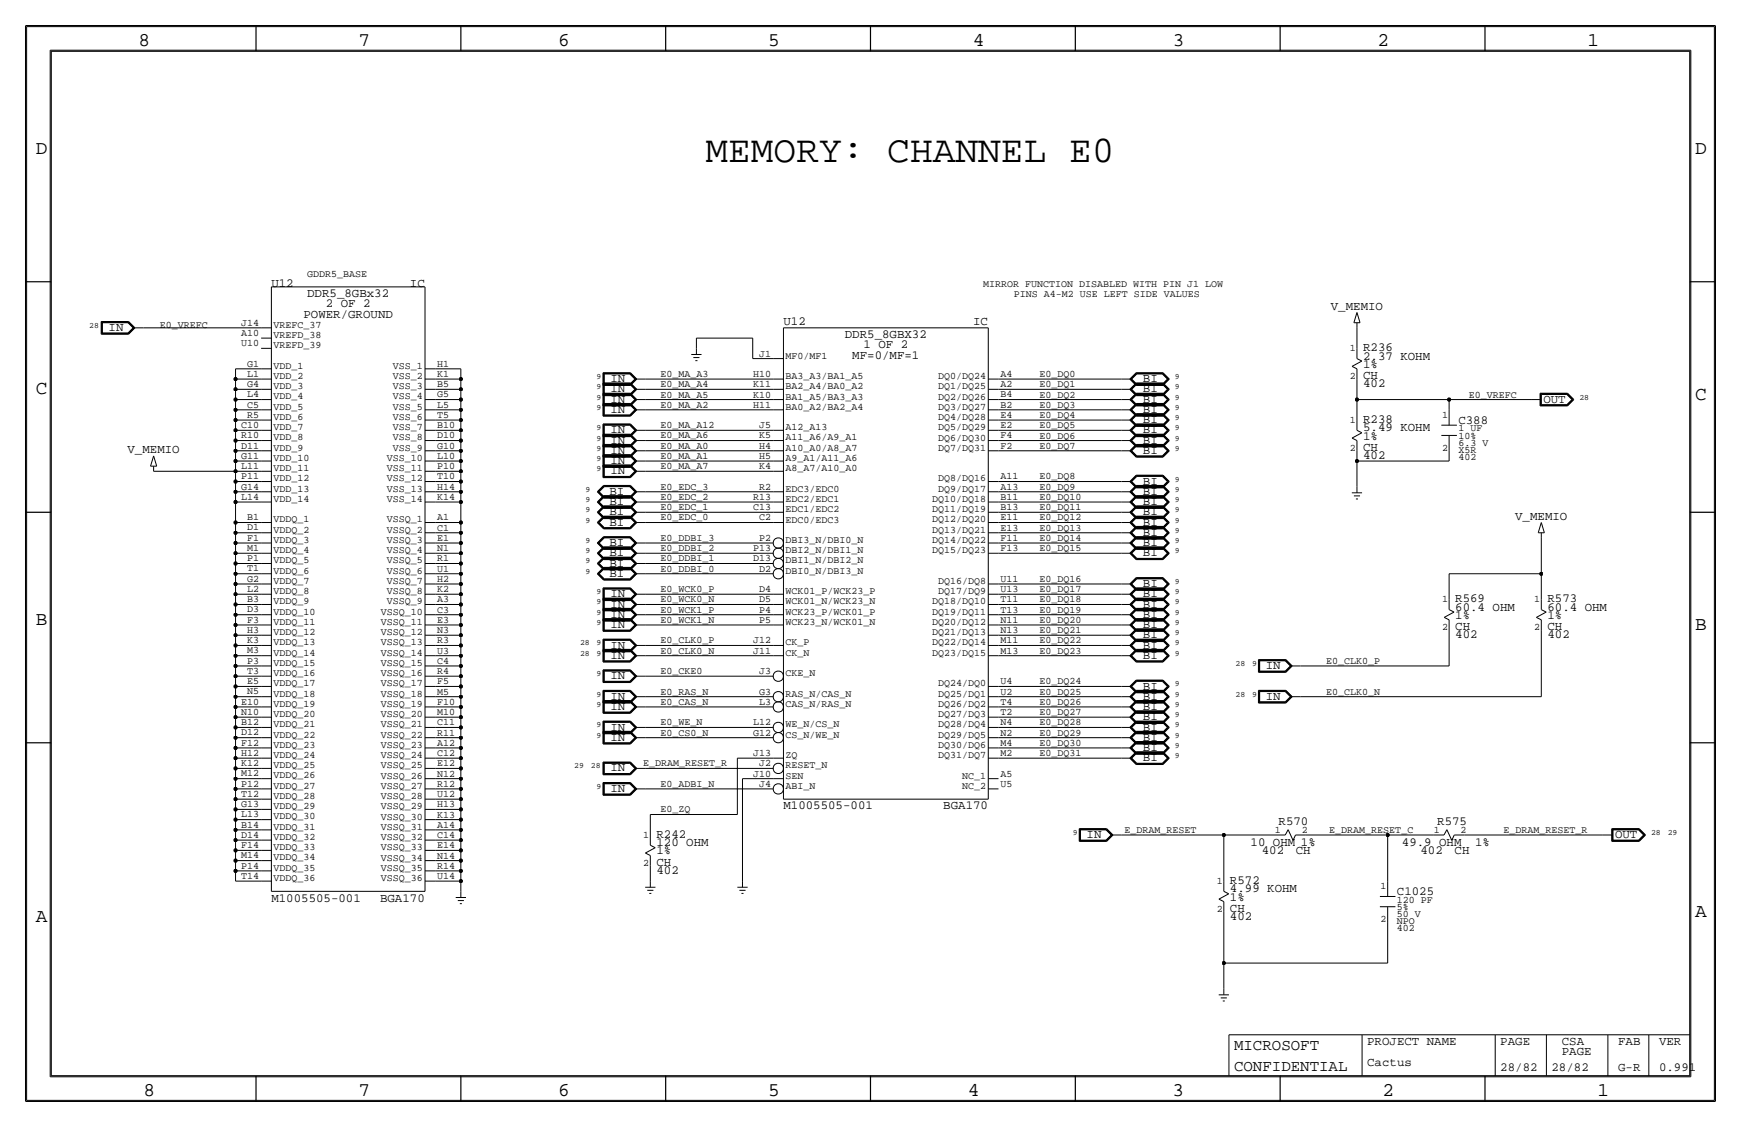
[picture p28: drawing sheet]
<svg xmlns="http://www.w3.org/2000/svg" width="432mm" height="279mm" viewBox="0 0 432 279" stroke-linecap="round" stroke-linejoin="round" font-family="sans-serif">
<defs><g id="words">
<text font-size="9.4" x="175" y="40.1">MEMORY: CHANNEL E0</text>
<g font-size="4.8">
<text x="34.3" y="11.4">8</text>
<text x="88.9" y="11.4">7</text>
<text x="138.5" y="11.4">6</text>
<text x="190.5" y="11.4">5</text>
<text x="241.3" y="11.4">4</text>
<text x="290.8" y="11.4">3</text>
<text x="341.6" y="11.4">2</text>
<text x="393.7" y="11.4">1</text>
<text x="8.9" y="38.1">D</text>
<text x="420.4" y="38.1">D</text>
<text x="8.9" y="97.8">C</text>
<text x="420.4" y="99.1">C</text>
<text x="8.9" y="154.9">B</text>
<text x="420.4" y="156.2">B</text>
<text x="420.4" y="227.3">A</text>
<text x="8.9" y="228.6">A</text>
<text x="35.6" y="271.8">8</text>
<text x="88.9" y="271.8">7</text>
<text x="138.4" y="271.8">6</text>
<text x="190.5" y="271.8">5</text>
<text x="240" y="271.8">4</text>
<text x="290.8" y="271.8">3</text>
<text x="342.9" y="271.8">2</text>
<text x="396.2" y="271.8">1</text>
</g>
<g font-size="3.9">
<text x="306.1" y="260.4">MICROSOFT</text>
<text x="306.1" y="265.4">CONFIDENTIAL</text>
</g>
<g font-size="3.1">
<text x="67.3" y="71.1">U12</text>
<text x="101.7" y="71.1">IC</text>
<text x="76.2" y="73.7">DDR5_8GBx32</text>
<text x="80.8" y="76.2">2 OF 2</text>
<text x="330.1" y="76.8">V_MEMIO</text>
<text x="26.9" y="82">IN</text>
<text x="75.3" y="78.7">POWER/GROUND</text>
<text x="194.3" y="80.5">U12</text>
<text x="209.5" y="83.8">DDR5_8GBX32</text>
<text x="241.4" y="80.5">IC</text>
<text x="211.4" y="88.9">MF=0/MF=1</text>
<text x="214.2" y="86.4">1 OF 2</text>
<text x="338.1" y="89.2">2.37 KOHM</text>
<text x="338.1" y="87.1">R236</text>
<text x="151.4" y="94.7">IN</text>
<text x="283.5" y="94.7">BI</text>
<text x="338.1" y="91.2">1%</text>
<text x="338.1" y="94">CH</text>
<text x="151.4" y="97.3">IN</text>
<text x="151.4" y="99.8">IN</text>
<text x="283.5" y="97.3">BI</text>
<text x="283.5" y="99.8">BI</text>
<text x="338.1" y="96">402</text>
<text x="382.8" y="99.8">OUT</text>
<text x="151.4" y="102.4">IN</text>
<text x="151.4" y="107.4">IN</text>
<text x="283.5" y="102.4">BI</text>
<text x="283.5" y="107.4">BI</text>
<text x="283.5" y="104.9">BI</text>
<text x="338.1" y="104.9">R238</text>
<text x="338.1" y="106.9">5.49 KOHM</text>
<text x="361.7" y="105.2">C388</text>
<text x="31.6" y="112.4">V_MEMIO</text>
<text x="151.4" y="110">IN</text>
<text x="151.4" y="112.5">IN</text>
<text x="283.5" y="110">BI</text>
<text x="283.5" y="112.5">BI</text>
<text x="338.1" y="113.8">402</text>
<text x="338.1" y="111.8">CH</text>
<text x="338.1" y="109">1%</text>
<text x="151.4" y="115.1">IN</text>
<text x="151.4" y="117.6">IN</text>
<text x="151.1" y="122.7">BI</text>
<text x="151.1" y="125.2">BI</text>
<text x="283.5" y="120.1">BI</text>
<text x="283.5" y="122.7">BI</text>
<text x="283.5" y="125.2">BI</text>
<text x="151.1" y="127.8">BI</text>
<text x="151.1" y="130.3">BI</text>
<text x="283.5" y="127.8">BI</text>
<text x="283.5" y="130.3">BI</text>
<text x="375.8" y="128.9">V_MEMIO</text>
<text x="151.1" y="135.4">BI</text>
<text x="151.1" y="137.9">BI</text>
<text x="283.5" y="132.8">BI</text>
<text x="283.5" y="135.4">BI</text>
<text x="283.5" y="137.9">BI</text>
<text x="151.1" y="140.5">BI</text>
<text x="151.1" y="143">BI</text>
<text x="151.4" y="148.1">IN</text>
<text x="283.5" y="145.5">BI</text>
<text x="283.5" y="148.1">BI</text>
<text x="360.9" y="149.4">R569</text>
<text x="383.8" y="149.4">R573</text>
<text x="151.4" y="150.6">IN</text>
<text x="151.4" y="155.7">IN</text>
<text x="151.4" y="153.2">IN</text>
<text x="283.5" y="153.2">BI</text>
<text x="283.5" y="150.6">BI</text>
<text x="283.5" y="155.7">BI</text>
<text x="360.9" y="151.4">60.4 OHM</text>
<text x="360.9" y="153.4">1%</text>
<text x="383.8" y="151.4">60.4 OHM</text>
<text x="383.8" y="153.4">1%</text>
<text x="151.4" y="160.8">IN</text>
<text x="283.5" y="158.2">BI</text>
<text x="283.5" y="160.8">BI</text>
<text x="360.9" y="156.2">CH</text>
<text x="360.9" y="158.2">402</text>
<text x="383.8" y="156.2">CH</text>
<text x="383.8" y="158.2">402</text>
<text x="151.4" y="163.3">IN</text>
<text x="283.5" y="163.3">BI</text>
<text x="313.9" y="165.9">IN</text>
<text x="151.4" y="173.5">IN</text>
<text x="151.4" y="168.4">IN</text>
<text x="283.5" y="170.9">BI</text>
<text x="283.5" y="173.5">BI</text>
<text x="313.9" y="173.5">IN</text>
<text x="151.4" y="176">IN</text>
<text x="283.5" y="178.6">BI</text>
<text x="283.5" y="176">BI</text>
<text x="151.4" y="181.1">IN</text>
<text x="151.4" y="183.6">IN</text>
<text x="283.5" y="181.1">BI</text>
<text x="283.5" y="183.6">BI</text>
<text x="151.4" y="191.3">IN</text>
<text x="283.5" y="186.2">BI</text>
<text x="283.5" y="188.7">BI</text>
<text x="151.4" y="196.3">IN</text>
<text x="194.3" y="200.7">M1005505-001</text>
<text x="234" y="200.7">BGA170</text>
<text x="162.8" y="207.8">R242</text>
<text x="162.8" y="209.8">120 OHM</text>
<text x="269.5" y="207.8">IN</text>
<text x="310.2" y="209.8">10 OHM 1%</text>
<text x="317.1" y="204.5">R570</text>
<text x="347.7" y="209.8">49.9 OHM</text>
<text x="356.5" y="204.5">R575</text>
<text x="365.8" y="209.8">1%</text>
<text x="400.6" y="207.8">OUT</text>
<text x="162.8" y="214.6">CH</text>
<text x="162.8" y="211.8">1%</text>
<text x="312.9" y="211.8">402</text>
<text x="321.4" y="211.7">CH</text>
<text x="352.3" y="211.8">402</text>
<text x="360.8" y="211.7">CH</text>
<text x="162.8" y="216.7">402</text>
<text x="305.1" y="221.2">4.99 KOHM</text>
<text x="305.1" y="219.2">R572</text>
<text x="346.5" y="222">C1025</text>
<text x="67.3" y="223.5">M1005505-001</text>
<text x="94.3" y="223.5">BGA170</text>
<text x="305.1" y="223.3">1%</text>
<text x="305.1" y="226.1">CH</text>
<text x="305.1" y="228.1">402</text>
<text x="339.1" y="259.1">PROJECT NAME</text>
<text x="372.1" y="259.1">PAGE</text>
<text x="387.4" y="259.1">CSA</text>
<text x="387.4" y="261.6">PAGE</text>
<text x="401.3" y="259.1">FAB</text>
<text x="411.5" y="259.1">VER</text>
<text x="339.1" y="264.2">Cactus</text>
<text x="372.1" y="265.4">28/82</text>
<text x="384.8" y="265.4">28/82</text>
<text x="401.3" y="265.4">G-R</text>
<text x="411.5" y="265.4">0.991</text>
</g>
<g font-size="2.5">
<text x="76.2" y="68.6">GDDR5_BASE</text>
<text x="243.8" y="71.1">MIRROR FUNCTION DISABLED WITH PIN J1 LOW</text>
<text x="251.5" y="73.7">PINS A4-M2 USE LEFT SIDE VALUES</text>
<text x="39.6" y="81.2">E0_VREFC</text>
<text x="59.8" y="83.3">A10</text>
<text x="59.8" y="80.7">J14</text>
<text x="67.8" y="83.8">VREFD_38</text>
<text x="67.8" y="81.2">VREFC_37</text>
<text x="59.8" y="85.8">U10</text>
<text x="67.8" y="86.3">VREFD_39</text>
<text x="188.3" y="88.4">J1</text>
<text x="194.8" y="88.9">MF0/MF1</text>
<text x="334.8" y="87.1">1</text>
<text x="61.3" y="95.9">G4</text>
<text x="61.3" y="93.4">L1</text>
<text x="61.3" y="90.9">G1</text>
<text x="67.8" y="93.9">VDD_2</text>
<text x="67.8" y="91.4">VDD_1</text>
<text x="97.5" y="93.9">VSS_2</text>
<text x="97.5" y="91.4">VSS_1</text>
<text x="108.5" y="96">B5</text>
<text x="108.5" y="93.4">K1</text>
<text x="108.5" y="90.9">H1</text>
<text x="163.8" y="93.5">E0_MA_A3</text>
<text x="186.8" y="93.5">H10</text>
<text x="194.8" y="94">BA3_A3/BA1_A5</text>
<text x="232.7" y="94">DQ0/DQ24</text>
<text x="248.2" y="93.5">A4</text>
<text x="257.8" y="93.5">E0_DQ0</text>
<text x="334.8" y="94">2</text>
<text x="61.3" y="101">C5</text>
<text x="61.3" y="98.5">L4</text>
<text x="67.8" y="101.5">VDD_5</text>
<text x="67.8" y="99">VDD_4</text>
<text x="67.8" y="96.5">VDD_3</text>
<text x="97.5" y="101.6">VSS_5</text>
<text x="97.5" y="99">VSS_4</text>
<text x="97.5" y="96.5">VSS_3</text>
<text x="108.5" y="101.1">L5</text>
<text x="108.5" y="98.5">G5</text>
<text x="163.8" y="101.1">E0_MA_A2</text>
<text x="163.8" y="98.5">E0_MA_A5</text>
<text x="163.8" y="96">E0_MA_A4</text>
<text x="186.8" y="96">K11</text>
<text x="186.8" y="98.5">K10</text>
<text x="186.8" y="101.1">H11</text>
<text x="194.8" y="96.5">BA2_A4/BA0_A2</text>
<text x="194.8" y="99">BA1_A5/BA3_A3</text>
<text x="194.8" y="101.6">BA0_A2/BA2_A4</text>
<text x="232.7" y="101.6">DQ3/DQ27</text>
<text x="232.7" y="99">DQ2/DQ26</text>
<text x="232.7" y="96.5">DQ1/DQ25</text>
<text x="248.2" y="101.1">B2</text>
<text x="248.2" y="98.5">B4</text>
<text x="248.2" y="96">A2</text>
<text x="257.8" y="101.1">E0_DQ3</text>
<text x="257.8" y="98.5">E0_DQ2</text>
<text x="257.8" y="96">E0_DQ1</text>
<text x="364.3" y="98.6">E0_VREFC</text>
<text x="59.8" y="106.1">C10</text>
<text x="61.3" y="103.6">R5</text>
<text x="67.8" y="106.6">VDD_7</text>
<text x="67.8" y="104.1">VDD_6</text>
<text x="97.5" y="106.7">VSS_7</text>
<text x="97.5" y="104.1">VSS_6</text>
<text x="108.5" y="106.1">B10</text>
<text x="108.5" y="103.6">T5</text>
<text x="163.8" y="106.2">E0_MA_A12</text>
<text x="188.3" y="106.2">J5</text>
<text x="194.8" y="106.7">A12_A13</text>
<text x="232.7" y="106.7">DQ5/DQ29</text>
<text x="232.7" y="104.1">DQ4/DQ28</text>
<text x="248.2" y="106.2">E2</text>
<text x="248.2" y="103.6">E4</text>
<text x="257.8" y="106.2">E0_DQ5</text>
<text x="257.8" y="103.6">E0_DQ4</text>
<text x="334.8" y="104.9">1</text>
<text x="357.7" y="103.6">1</text>
<text x="361.7" y="106.9">1 UF</text>
<text x="59.8" y="113.7">G11</text>
<text x="59.8" y="111.2">D11</text>
<text x="59.8" y="108.7">R10</text>
<text x="67.8" y="111.7">VDD_9</text>
<text x="67.8" y="109.2">VDD_8</text>
<text x="97.5" y="111.7">VSS_9</text>
<text x="97.5" y="109.2">VSS_8</text>
<text x="108.5" y="113.8">L10</text>
<text x="108.5" y="111.2">G10</text>
<text x="108.5" y="108.7">D10</text>
<text x="163.8" y="113.8">E0_MA_A1</text>
<text x="163.8" y="108.7">E0_MA_A6</text>
<text x="163.8" y="111.2">E0_MA_A0</text>
<text x="188.3" y="108.7">K5</text>
<text x="188.3" y="111.3">H4</text>
<text x="188.3" y="113.8">H5</text>
<text x="194.8" y="109.2">A11_A6/A9_A1</text>
<text x="194.8" y="111.7">A10_A0/A8_A7</text>
<text x="232.7" y="111.7">DQ7/DQ31</text>
<text x="232.7" y="109.2">DQ6/DQ30</text>
<text x="248.2" y="111.2">F2</text>
<text x="248.2" y="108.7">F4</text>
<text x="257.8" y="108.7">E0_DQ6</text>
<text x="257.8" y="111.2">E0_DQ7</text>
<text x="334.8" y="111.8">2</text>
<text x="357.7" y="111.8">2</text>
<text x="361.7" y="110.5">6.3 V</text>
<text x="361.7" y="112.3">X5R</text>
<text x="361.7" y="108.7">10%</text>
<text x="59.8" y="118.8">P11</text>
<text x="59.8" y="116.3">L11</text>
<text x="67.8" y="119.3">VDD_12</text>
<text x="67.8" y="116.8">VDD_11</text>
<text x="67.8" y="114.2">VDD_10</text>
<text x="96" y="119.4">VSS_12</text>
<text x="96" y="116.8">VSS_11</text>
<text x="96" y="114.3">VSS_10</text>
<text x="108.5" y="118.8">T10</text>
<text x="108.5" y="116.3">P10</text>
<text x="163.8" y="116.3">E0_MA_A7</text>
<text x="188.3" y="116.3">K4</text>
<text x="194.8" y="114.3">A9_A1/A11_A6</text>
<text x="194.8" y="116.8">A8_A7/A10_A0</text>
<text x="232.7" y="119.4">DQ8/DQ16</text>
<text x="248.2" y="118.9">A11</text>
<text x="257.8" y="118.9">E0_DQ8</text>
<text x="361.7" y="114">402</text>
<text x="59.8" y="123.9">L14</text>
<text x="59.8" y="121.4">G14</text>
<text x="67.8" y="124.4">VDD_14</text>
<text x="67.8" y="121.9">VDD_13</text>
<text x="96" y="124.4">VSS_14</text>
<text x="96" y="121.9">VSS_13</text>
<text x="108.5" y="123.9">K14</text>
<text x="108.5" y="121.4">H14</text>
<text x="163.8" y="124">E0_EDC_2</text>
<text x="163.8" y="121.4">E0_EDC_3</text>
<text x="186.8" y="124">R13</text>
<text x="188.3" y="121.4">R2</text>
<text x="194.8" y="121.9">EDC3/EDC0</text>
<text x="194.8" y="124.5">EDC2/EDC1</text>
<text x="231.2" y="124.4">DQ10/DQ18</text>
<text x="232.7" y="121.9">DQ9/DQ17</text>
<text x="248.2" y="123.9">B11</text>
<text x="248.2" y="121.4">A13</text>
<text x="257.8" y="121.4">E0_DQ9</text>
<text x="257.8" y="123.9">E0_DQ10</text>
<text x="61.3" y="131.5">D1</text>
<text x="61.3" y="129">B1</text>
<text x="67.8" y="129.5">VDDQ_1</text>
<text x="96" y="129.5">VSSQ_1</text>
<text x="108.5" y="131.6">C1</text>
<text x="108.5" y="129">A1</text>
<text x="163.8" y="126.5">E0_EDC_1</text>
<text x="163.8" y="129">E0_EDC_0</text>
<text x="186.8" y="126.5">C13</text>
<text x="188.3" y="129">C2</text>
<text x="194.8" y="127">EDC1/EDC2</text>
<text x="194.8" y="129.5">EDC0/EDC3</text>
<text x="231.2" y="129.5">DQ12/DQ20</text>
<text x="231.2" y="127">DQ11/DQ19</text>
<text x="248.2" y="131.6">E13</text>
<text x="248.2" y="129">E11</text>
<text x="248.2" y="126.5">B13</text>
<text x="257.8" y="129">E0_DQ12</text>
<text x="257.8" y="131.6">E0_DQ13</text>
<text x="257.8" y="126.5">E0_DQ11</text>
<text x="61.3" y="136.6">M1</text>
<text x="61.3" y="134.1">F1</text>
<text x="67.8" y="137.1">VDDQ_4</text>
<text x="67.8" y="134.6">VDDQ_3</text>
<text x="67.8" y="132">VDDQ_2</text>
<text x="96" y="137.1">VSSQ_4</text>
<text x="96" y="134.6">VSSQ_3</text>
<text x="96" y="132.1">VSSQ_2</text>
<text x="108.5" y="136.6">N1</text>
<text x="108.5" y="134.1">E1</text>
<text x="163.8" y="134.1">E0_DDBI_3</text>
<text x="163.8" y="136.7">E0_DDBI_2</text>
<text x="186.8" y="136.6">P13</text>
<text x="188.3" y="134.1">P2</text>
<text x="194.8" y="134.6">DBI3_N/DBI0_N</text>
<text x="194.8" y="137.1">DBI2_N/DBI1_N</text>
<text x="231.2" y="137.2">DQ15/DQ23</text>
<text x="231.2" y="134.6">DQ14/DQ22</text>
<text x="231.2" y="132.1">DQ13/DQ21</text>
<text x="248.2" y="136.6">F13</text>
<text x="248.2" y="134.1">F11</text>
<text x="257.8" y="136.7">E0_DQ15</text>
<text x="257.8" y="134.1">E0_DQ14</text>
<text x="61.3" y="141.7">T1</text>
<text x="61.3" y="139.1">P1</text>
<text x="67.8" y="142.2">VDDQ_6</text>
<text x="67.8" y="139.6">VDDQ_5</text>
<text x="96" y="142.2">VSSQ_6</text>
<text x="96" y="139.7">VSSQ_5</text>
<text x="108.5" y="141.7">U1</text>
<text x="108.5" y="139.2">R1</text>
<text x="163.8" y="139.2">E0_DDBI_1</text>
<text x="163.8" y="141.7">E0_DDBI_0</text>
<text x="186.8" y="139.2">D13</text>
<text x="188.3" y="141.7">D2</text>
<text x="194.8" y="139.7">DBI1_N/DBI2_N</text>
<text x="194.8" y="142.2">DBI0_N/DBI3_N</text>
<text x="61.3" y="149.3">B3</text>
<text x="61.3" y="146.8">L2</text>
<text x="61.3" y="144.2">G2</text>
<text x="67.8" y="149.8">VDDQ_9</text>
<text x="67.8" y="147.3">VDDQ_8</text>
<text x="67.8" y="144.7">VDDQ_7</text>
<text x="96" y="149.8">VSSQ_9</text>
<text x="96" y="147.3">VSSQ_8</text>
<text x="96" y="144.8">VSSQ_7</text>
<text x="108.5" y="149.3">A3</text>
<text x="108.5" y="146.8">K2</text>
<text x="108.5" y="144.3">H2</text>
<text x="163.8" y="146.8">E0_WCK0_P</text>
<text x="163.8" y="149.4">E0_WCK0_N</text>
<text x="188.3" y="146.8">D4</text>
<text x="188.3" y="149.4">D5</text>
<text x="194.8" y="149.9">WCK01_N/WCK23_N</text>
<text x="194.8" y="147.3">WCK01_P/WCK23_P</text>
<text x="231.2" y="149.9">DQ18/DQ10</text>
<text x="232.7" y="147.3">DQ17/DQ9</text>
<text x="232.7" y="144.8">DQ16/DQ8</text>
<text x="248.2" y="149.4">T11</text>
<text x="248.2" y="146.8">U13</text>
<text x="248.2" y="144.3">U11</text>
<text x="257.8" y="149.4">E0_DQ18</text>
<text x="257.8" y="146.8">E0_DQ17</text>
<text x="257.8" y="144.3">E0_DQ16</text>
<text x="357.7" y="149.4">1</text>
<text x="380.5" y="149.4">1</text>
<text x="61.3" y="154.4">F3</text>
<text x="61.3" y="151.8">D3</text>
<text x="67.8" y="154.9">VDDQ_11</text>
<text x="67.8" y="152.4">VDDQ_10</text>
<text x="94.5" y="154.9">VSSQ_11</text>
<text x="94.5" y="152.4">VSSQ_10</text>
<text x="108.5" y="154.4">E3</text>
<text x="108.5" y="151.9">C3</text>
<text x="163.8" y="154.4">E0_WCK1_N</text>
<text x="163.8" y="151.9">E0_WCK1_P</text>
<text x="188.3" y="151.9">P4</text>
<text x="188.3" y="154.4">P5</text>
<text x="194.8" y="154.9">WCK23_N/WCK01_N</text>
<text x="194.8" y="152.4">WCK23_P/WCK01_P</text>
<text x="231.2" y="154.9">DQ20/DQ12</text>
<text x="231.2" y="152.4">DQ19/DQ11</text>
<text x="248.2" y="154.4">N11</text>
<text x="248.2" y="151.9">T13</text>
<text x="257.8" y="151.9">E0_DQ19</text>
<text x="257.8" y="154.4">E0_DQ20</text>
<text x="61.3" y="159.5">K3</text>
<text x="61.3" y="156.9">H3</text>
<text x="67.8" y="160">VDDQ_13</text>
<text x="67.8" y="157.4">VDDQ_12</text>
<text x="94.5" y="160">VSSQ_13</text>
<text x="94.5" y="157.5">VSSQ_12</text>
<text x="108.5" y="159.5">R3</text>
<text x="108.5" y="157">N3</text>
<text x="163.8" y="159.5">E0_CLK0_P</text>
<text x="186.8" y="159.5">J12</text>
<text x="194.8" y="160">CK_P</text>
<text x="231.2" y="160">DQ22/DQ14</text>
<text x="231.2" y="157.5">DQ21/DQ13</text>
<text x="248.2" y="159.5">M11</text>
<text x="248.2" y="157">N13</text>
<text x="257.8" y="157">E0_DQ21</text>
<text x="257.8" y="159.5">E0_DQ22</text>
<text x="357.7" y="156.2">2</text>
<text x="380.5" y="156.2">2</text>
<text x="61.3" y="167.1">T3</text>
<text x="61.3" y="164.5">P3</text>
<text x="61.3" y="162">M3</text>
<text x="67.8" y="167.6">VDDQ_16</text>
<text x="67.8" y="165.1">VDDQ_15</text>
<text x="67.8" y="162.5">VDDQ_14</text>
<text x="94.5" y="167.6">VSSQ_16</text>
<text x="94.5" y="165.1">VSSQ_15</text>
<text x="94.5" y="162.5">VSSQ_14</text>
<text x="108.5" y="167.1">R4</text>
<text x="108.5" y="164.6">C4</text>
<text x="108.5" y="162">U3</text>
<text x="163.8" y="167.1">E0_CKE0</text>
<text x="163.8" y="162.1">E0_CLK0_N</text>
<text x="186.8" y="162">J11</text>
<text x="188.3" y="167.1">J3</text>
<text x="194.8" y="167.6">CKE_N</text>
<text x="194.8" y="162.5">CK_N</text>
<text x="231.2" y="162.6">DQ23/DQ15</text>
<text x="248.2" y="162.1">M13</text>
<text x="257.8" y="162">E0_DQ23</text>
<text x="328.9" y="164.6">E0_CLK0_P</text>
<text x="61.3" y="172.2">N5</text>
<text x="61.3" y="169.6">E5</text>
<text x="67.8" y="172.7">VDDQ_18</text>
<text x="67.8" y="170.1">VDDQ_17</text>
<text x="94.5" y="172.7">VSSQ_18</text>
<text x="94.5" y="170.2">VSSQ_17</text>
<text x="108.5" y="172.2">M5</text>
<text x="108.5" y="169.7">F5</text>
<text x="163.8" y="172.2">E0_RAS_N</text>
<text x="188.3" y="172.2">G3</text>
<text x="194.8" y="172.7">RAS_N/CAS_N</text>
<text x="232.7" y="172.7">DQ25/DQ1</text>
<text x="232.7" y="170.2">DQ24/DQ0</text>
<text x="248.2" y="172.2">U2</text>
<text x="248.2" y="169.7">U4</text>
<text x="257.8" y="172.2">E0_DQ25</text>
<text x="257.8" y="169.7">E0_DQ24</text>
<text x="328.9" y="172.2">E0_CLK0_N</text>
<text x="59.8" y="179.8">B12</text>
<text x="59.8" y="177.2">N10</text>
<text x="59.8" y="174.7">E10</text>
<text x="67.8" y="177.8">VDDQ_20</text>
<text x="67.8" y="175.2">VDDQ_19</text>
<text x="94.5" y="177.8">VSSQ_20</text>
<text x="94.5" y="175.2">VSSQ_19</text>
<text x="108.5" y="179.8">C11</text>
<text x="108.5" y="177.3">M10</text>
<text x="108.5" y="174.7">F10</text>
<text x="163.8" y="179.8">E0_WE_N</text>
<text x="163.8" y="174.8">E0_CAS_N</text>
<text x="186.8" y="179.8">L12</text>
<text x="188.3" y="174.7">L3</text>
<text x="194.8" y="175.2">CAS_N/RAS_N</text>
<text x="232.7" y="177.8">DQ27/DQ3</text>
<text x="232.7" y="175.3">DQ26/DQ2</text>
<text x="248.2" y="179.8">N4</text>
<text x="248.2" y="177.3">T2</text>
<text x="248.2" y="174.8">T4</text>
<text x="257.8" y="177.3">E0_DQ27</text>
<text x="257.8" y="179.8">E0_DQ28</text>
<text x="257.8" y="174.8">E0_DQ26</text>
<text x="59.8" y="184.9">F12</text>
<text x="59.8" y="182.3">D12</text>
<text x="67.8" y="185.4">VDDQ_23</text>
<text x="67.8" y="182.8">VDDQ_22</text>
<text x="67.8" y="180.3">VDDQ_21</text>
<text x="94.5" y="185.4">VSSQ_23</text>
<text x="94.5" y="182.9">VSSQ_22</text>
<text x="94.5" y="180.3">VSSQ_21</text>
<text x="108.5" y="184.9">A12</text>
<text x="108.5" y="182.4">R11</text>
<text x="163.8" y="182.4">E0_CS0_N</text>
<text x="186.8" y="182.4">G12</text>
<text x="194.8" y="180.3">WE_N/CS_N</text>
<text x="194.8" y="182.9">CS_N/WE_N</text>
<text x="232.7" y="185.4">DQ30/DQ6</text>
<text x="232.7" y="182.9">DQ29/DQ5</text>
<text x="232.7" y="180.3">DQ28/DQ4</text>
<text x="248.2" y="184.9">M4</text>
<text x="248.2" y="182.4">N2</text>
<text x="257.8" y="182.4">E0_DQ29</text>
<text x="257.8" y="184.9">E0_DQ30</text>
<text x="59.8" y="190">K12</text>
<text x="59.8" y="187.4">H12</text>
<text x="67.8" y="190.5">VDDQ_25</text>
<text x="67.8" y="187.9">VDDQ_24</text>
<text x="94.5" y="190.5">VSSQ_25</text>
<text x="94.5" y="188">VSSQ_24</text>
<text x="108.5" y="190">E12</text>
<text x="108.5" y="187.4">C12</text>
<text x="159.5" y="190">E_DRAM_RESET_R</text>
<text x="186.8" y="187.5">J13</text>
<text x="188.3" y="190">J2</text>
<text x="194.8" y="188">ZQ</text>
<text x="194.8" y="190.5">RESET_N</text>
<text x="232.7" y="188">DQ31/DQ7</text>
<text x="248.2" y="187.5">M2</text>
<text x="257.8" y="187.5">E0_DQ31</text>
<text x="59.8" y="197.6">T12</text>
<text x="59.8" y="195">P12</text>
<text x="59.8" y="192.5">M12</text>
<text x="67.8" y="195.5">VDDQ_27</text>
<text x="67.8" y="193">VDDQ_26</text>
<text x="94.5" y="195.6">VSSQ_27</text>
<text x="94.5" y="193">VSSQ_26</text>
<text x="108.5" y="197.6">U12</text>
<text x="108.5" y="195.1">R12</text>
<text x="108.5" y="192.5">N12</text>
<text x="163.8" y="195.1">E0_ADBI_N</text>
<text x="186.8" y="192.5">J10</text>
<text x="188.3" y="195.1">J4</text>
<text x="194.8" y="193">SEN</text>
<text x="194.8" y="195.6">ABI_N</text>
<text x="238.6" y="195.6">NC_2</text>
<text x="238.6" y="193">NC_1</text>
<text x="248.2" y="195.1">U5</text>
<text x="248.2" y="192.5">A5</text>
<text x="59.8" y="202.7">L13</text>
<text x="59.8" y="200.1">G13</text>
<text x="67.8" y="203.2">VDDQ_30</text>
<text x="67.8" y="200.6">VDDQ_29</text>
<text x="67.8" y="198.1">VDDQ_28</text>
<text x="94.5" y="203.2">VSSQ_30</text>
<text x="94.5" y="200.7">VSSQ_29</text>
<text x="94.5" y="198.1">VSSQ_28</text>
<text x="108.5" y="202.7">K13</text>
<text x="108.5" y="200.1">H13</text>
<text x="163.8" y="201.4">E0_ZQ</text>
<text x="59.8" y="207.7">D14</text>
<text x="59.8" y="205.2">B14</text>
<text x="67.8" y="208.2">VDDQ_32</text>
<text x="67.8" y="205.7">VDDQ_31</text>
<text x="94.5" y="208.3">VSSQ_32</text>
<text x="94.5" y="205.7">VSSQ_31</text>
<text x="108.5" y="207.8">C14</text>
<text x="108.5" y="205.2">A14</text>
<text x="159.5" y="207.8">1</text>
<text x="278.9" y="206.5">E_DRAM_RESET</text>
<text x="316.2" y="206.5">1</text>
<text x="322.9" y="206.5">2</text>
<text x="329.7" y="206.5">E_DRAM_RESET_C</text>
<text x="355.6" y="206.5">1</text>
<text x="362.3" y="206.5">2</text>
<text x="372.9" y="206.5">E_DRAM_RESET_R</text>
<text x="59.8" y="215.4">P14</text>
<text x="59.8" y="212.8">M14</text>
<text x="59.8" y="210.3">F14</text>
<text x="67.8" y="215.9">VDDQ_35</text>
<text x="67.8" y="213.3">VDDQ_34</text>
<text x="67.8" y="210.8">VDDQ_33</text>
<text x="94.5" y="215.9">VSSQ_35</text>
<text x="94.5" y="213.4">VSSQ_34</text>
<text x="94.5" y="210.8">VSSQ_33</text>
<text x="108.5" y="215.4">R14</text>
<text x="108.5" y="212.9">N14</text>
<text x="108.5" y="210.3">E14</text>
<text x="159.5" y="214.6">2</text>
<text x="59.8" y="217.9">T14</text>
<text x="67.8" y="218.4">VDDQ_36</text>
<text x="94.5" y="218.4">VSSQ_36</text>
<text x="108.5" y="217.9">U14</text>
<text x="301.8" y="219.2">1</text>
<text x="342.4" y="220.5">1</text>
<text x="301.8" y="226.1">2</text>
<text x="346.5" y="223.8">120 PF</text>
<text x="346.5" y="225.6">5%</text>
<text x="346.5" y="227.3">50 V</text>
<text x="342.4" y="228.6">2</text>
<text x="346.5" y="229.1">NPO</text>
<text x="346.5" y="230.9">402</text>
</g>
<g font-size="2">
<text x="22.1" y="81.3">28</text>
<text x="148" y="94">9</text>
<text x="291.4" y="94">9</text>
<text x="148" y="96.5">9</text>
<text x="148" y="99.1">9</text>
<text x="148" y="101.6">9</text>
<text x="291.4" y="96.5">9</text>
<text x="291.4" y="99.1">9</text>
<text x="291.4" y="101.6">9</text>
<text x="391.7" y="99.1">28</text>
<text x="148" y="106.7">9</text>
<text x="291.4" y="106.7">9</text>
<text x="291.4" y="104.1">9</text>
<text x="148" y="109.2">9</text>
<text x="148" y="111.8">9</text>
<text x="291.4" y="109.2">9</text>
<text x="291.4" y="111.8">9</text>
<text x="148" y="114.3">9</text>
<text x="148" y="116.8">9</text>
<text x="291.4" y="119.4">9</text>
<text x="145.2" y="121.9">9</text>
<text x="145.2" y="124.5">9</text>
<text x="291.4" y="121.9">9</text>
<text x="291.4" y="124.5">9</text>
<text x="145.2" y="127">9</text>
<text x="145.2" y="129.5">9</text>
<text x="291.4" y="127">9</text>
<text x="291.4" y="129.5">9</text>
<text x="145.2" y="134.6">9</text>
<text x="145.2" y="137.2">9</text>
<text x="291.4" y="132.1">9</text>
<text x="291.4" y="134.6">9</text>
<text x="291.4" y="137.2">9</text>
<text x="145.2" y="139.7">9</text>
<text x="145.2" y="142.2">9</text>
<text x="148" y="147.3">9</text>
<text x="148" y="149.9">9</text>
<text x="291.4" y="144.8">9</text>
<text x="291.4" y="147.3">9</text>
<text x="291.4" y="149.9">9</text>
<text x="148" y="154.9">9</text>
<text x="148" y="152.4">9</text>
<text x="291.4" y="152.4">9</text>
<text x="291.4" y="154.9">9</text>
<text x="143.9" y="160">28</text>
<text x="148" y="160">9</text>
<text x="291.4" y="157.5">9</text>
<text x="291.4" y="160">9</text>
<text x="143.9" y="162.6">28</text>
<text x="148" y="162.6">9</text>
<text x="148" y="167.6">9</text>
<text x="291.4" y="162.6">9</text>
<text x="306.4" y="165.1">28</text>
<text x="310.5" y="165.1">9</text>
<text x="148" y="172.7">9</text>
<text x="291.4" y="170.2">9</text>
<text x="291.4" y="172.7">9</text>
<text x="306.4" y="172.7">28</text>
<text x="310.5" y="172.7">9</text>
<text x="148" y="175.3">9</text>
<text x="291.4" y="177.8">9</text>
<text x="291.4" y="175.3">9</text>
<text x="148" y="180.3">9</text>
<text x="148" y="182.9">9</text>
<text x="291.4" y="180.3">9</text>
<text x="291.4" y="185.4">9</text>
<text x="291.4" y="182.9">9</text>
<text x="142.4" y="190.5">29</text>
<text x="146.6" y="190.5">28</text>
<text x="291.4" y="188">9</text>
<text x="148" y="195.6">9</text>
<text x="266.1" y="207">9</text>
<text x="409.5" y="207">28</text>
<text x="413.6" y="207">29</text>
</g>
</g></defs>
<!-- layer: Nets -->
<g fill="none" stroke="#000" stroke-width=".25">
<path d="M35.6 81.3h29.2zM58.4 99.1v2.5zM58.4 99.1h6.4zM58.4 96.5v2.6zM58.4 94v2.5zM58.4 96.5h6.4zM58.4 94h6.4zM58.4 91.4v2.6zM58.4 91.4h6.4zM107.9 94h6.4zM107.9 96.5h6.4zM107.9 91.4h6.4z"/>
<path d="M107.9 99.1h6.4zM114.3 91.4v2.6zM114.3 94v2.5zM114.3 96.5v2.6zM114.3 99.1v2.5zM160 94h31.8zM160 99.1h31.8zM160 96.5h31.8zM172.7 83.8v2.6zM172.7 83.8h14zM186.7 88.9h5.1zM186.7 83.8v5.1z"/>
<path d="M247.6 96.5h30.5zM247.6 94h30.5zM247.6 99.1h30.5zM336.5 99.1h22.9zM336.5 81.3v5.1zM336.5 99.1v5zM336.5 94v5.1zM359.4 99.1v2.5zM359.4 99.1h20.3zM38.1 116.8h20.3zM58.4 119.4v2.5zM58.4 119.4h6.4z"/>
<path d="M58.4 116.8v2.6zM58.4 116.8h6.4zM58.4 114.3v2.5zM58.4 114.3h6.4zM58.4 111.8v2.5zM58.4 111.8h6.4zM58.4 109.2v2.6zM58.4 106.7v2.5zM58.4 109.2h6.4zM58.4 106.7h6.4zM58.4 104.1v2.6zM58.4 104.1h6.4z"/>
<path d="M58.4 101.6v2.5zM58.4 101.6h6.4zM107.9 101.6h6.4zM107.9 104.1h6.4zM107.9 106.7h6.4zM107.9 109.2h6.4zM107.9 111.8h6.4zM107.9 114.3h6.4zM107.9 116.8h6.4zM107.9 119.4h6.4zM114.3 101.6v2.5zM114.3 104.1v2.6z"/>
<path d="M114.3 106.7v2.5zM114.3 109.2v2.6zM114.3 111.8v2.5zM114.3 114.3v2.5zM114.3 116.8v2.6zM114.3 119.4v2.5zM160 106.7h31.8zM160 111.8h31.8zM160 101.6h31.8zM160 109.2h31.8zM160 114.3h31.8zM160 116.8h31.8z"/>
<path d="M247.6 111.8h30.5zM247.6 119.4h30.5zM247.6 104.1h30.5zM247.6 106.7h30.5zM247.6 101.6h30.5zM247.6 109.2h30.5zM336.5 114.3h22.9zM336.5 111.8v2.5zM336.5 114.3v6.3zM359.4 111.8v2.5zM58.4 139.7v2.5zM58.4 139.7h6.4z"/>
<path d="M58.4 137.2v2.5zM58.4 137.2h6.4zM58.4 134.6v2.6zM58.4 132.1v2.5zM58.4 134.6h6.4zM58.4 132.1h6.4zM58.4 129.5v2.6zM58.4 129.5h6.4zM58.4 124.5v5zM58.4 124.5h6.4zM58.4 121.9v2.6zM58.4 121.9h6.4z"/>
<path d="M107.9 121.9h6.4zM107.9 124.5h6.4zM107.9 129.5h6.4zM107.9 132.1h6.4zM107.9 134.6h6.4zM107.9 137.2h6.4zM107.9 139.7h6.4zM114.3 121.9v2.6zM114.3 124.5v5zM114.3 129.5v2.6zM114.3 132.1v2.5zM114.3 134.6v2.6z"/>
<path d="M114.3 137.2v2.5zM114.3 139.7v2.5zM160 137.2h31.8zM160 139.7h31.8zM160 134.6h31.8zM160 127h31.8zM160 121.9h31.8zM160 129.5h31.8zM160 124.5h31.8zM247.6 124.5h30.5zM247.6 127h30.5zM247.6 132.1h30.5z"/>
<path d="M247.6 134.6h30.5zM247.6 129.5h30.5zM247.6 121.9h30.5zM247.6 137.2h30.5zM382.3 133.3v8.9zM58.4 157.5v2.5zM58.4 157.5h6.4zM58.4 154.9v2.6zM58.4 154.9h6.4zM58.4 152.4v2.5zM58.4 152.4h6.4zM58.4 149.9v2.5z"/>
<path d="M58.4 149.9h6.4zM58.4 147.3v2.6zM58.4 144.8v2.5zM58.4 147.3h6.4zM58.4 144.8h6.4zM58.4 142.2v2.6zM58.4 142.2h6.4zM107.9 142.2h6.4zM107.9 144.8h6.4zM107.9 147.3h6.4zM107.9 149.9h6.4zM107.9 152.4h6.4z"/>
<path d="M107.9 154.9h6.4zM107.9 157.5h6.4zM114.3 142.2v2.6zM114.3 144.8v2.5zM114.3 147.3v2.6zM114.3 149.9v2.5zM114.3 152.4v2.5zM114.3 154.9v2.6zM114.3 157.5v2.5zM160 152.4h31.8zM160 147.3h31.8zM160 149.9h31.8z"/>
<path d="M160 154.9h31.8zM160 142.2h31.8zM247.6 154.9h30.5zM247.6 144.8h30.5zM247.6 147.3h30.5zM247.6 149.9h30.5zM247.6 152.4h30.5zM247.6 157.5h30.5zM359.4 156.2v8.9zM359.4 142.2v6.4zM359.4 142.2h22.9zM382.3 156.2v16.5z"/>
<path d="M382.3 142.2v6.4zM58.4 177.8v2.5zM58.4 177.8h6.4zM58.4 175.3v2.5zM58.4 172.7v2.6zM58.4 175.3h6.4zM58.4 172.7h6.4zM58.4 170.2v2.5zM58.4 170.2h6.4zM58.4 167.6v2.6zM58.4 167.6h6.4zM58.4 165.1v2.5z"/>
<path d="M58.4 165.1h6.4zM58.4 162.6v2.5zM58.4 160v2.6zM58.4 162.6h6.4zM58.4 160h6.4zM107.9 160h6.4zM107.9 162.6h6.4zM107.9 165.1h6.4zM107.9 167.6h6.4zM107.9 170.2h6.4zM107.9 172.7h6.4zM107.9 175.3h6.4z"/>
<path d="M107.9 177.8h6.4zM114.3 160v2.6zM114.3 162.6v2.5zM114.3 165.1v2.5zM114.3 167.6v2.6zM114.3 170.2v2.5zM114.3 172.7v2.6zM114.3 175.3v2.5zM114.3 177.8v2.5zM160 160h31.8zM160 167.6h31.8zM160 162.6h31.8z"/>
<path d="M160 172.7h31.8zM160 175.3h31.8zM247.6 160h30.5zM247.6 162.6h30.5zM247.6 170.2h30.5zM247.6 175.3h30.5zM247.6 177.8h30.5zM247.6 172.7h30.5zM322.6 172.7h59.7zM322.6 165.1h36.8zM58.4 198.1v2.6zM58.4 198.1h6.4z"/>
<path d="M58.4 195.6v2.5zM58.4 195.6h6.4zM58.4 193v2.6zM58.4 193h6.4zM58.4 190.5v2.5zM58.4 190.5h6.4zM58.4 188v2.5zM58.4 185.4v2.6zM58.4 188h6.4zM58.4 185.4h6.4zM58.4 182.9v2.5zM58.4 182.9h6.4z"/>
<path d="M58.4 180.3v2.6zM58.4 180.3h6.4zM107.9 180.3h6.4zM107.9 182.9h6.4zM107.9 185.4h6.4zM107.9 188h6.4zM107.9 190.5h6.4zM107.9 193h6.4zM107.9 195.6h6.4zM107.9 198.1h6.4zM114.3 180.3v2.6zM114.3 182.9v2.5z"/>
<path d="M114.3 185.4v2.6zM114.3 188v2.5zM114.3 190.5v2.5zM114.3 193v2.6zM114.3 195.6v2.5zM114.3 198.1v2.6zM160 195.6h31.8zM160 182.9h31.8zM160 190.5h31.8zM160 180.3h31.8zM182.9 188v13.9zM182.9 188h8.9z"/>
<path d="M184.1 193h7.7zM184.1 193v25.4zM247.6 188h30.5zM247.6 185.4h30.5zM247.6 182.9h30.5zM247.6 180.3h30.5zM58.4 218.4h6.4zM58.4 215.9v2.5zM58.4 215.9h6.4zM58.4 213.4v2.5zM58.4 210.8v2.6zM58.4 213.4h6.4z"/>
<path d="M58.4 210.8h6.4zM58.4 208.3v2.5zM58.4 208.3h6.4zM58.4 205.7v2.6zM58.4 205.7h6.4zM58.4 203.2v2.5zM58.4 203.2h6.4zM58.4 200.7v2.5zM58.4 200.7h6.4zM107.9 200.7h6.4zM107.9 203.2h6.4zM107.9 205.7h6.4z"/>
<path d="M107.9 208.3h6.4zM107.9 210.8h6.4zM107.9 213.4h6.4zM107.9 215.9h6.4zM107.9 218.4h6.4zM114.3 200.7v2.5zM114.3 203.2v2.5zM114.3 205.7v2.6zM114.3 208.3v2.5zM114.3 210.8v2.6zM114.3 213.4v2.5zM114.3 215.9v2.5z"/>
<path d="M114.3 218.4v2.6zM161.3 214.6v3.8zM161.3 201.9h21.6zM161.3 201.9v5.1zM278.1 207h25.4zM303.5 207h12.7zM303.5 207v11.4zM323.8 207h20.4zM344.2 207h11.4zM344.2 207v11.4zM363.2 207h34.3zM303.5 238.8h40.7z"/>
<path d="M303.5 226.1v12.7zM303.5 238.8v6.3zM344.2 228.6v10.2z"/>
</g>
<g fill="#000" stroke="#000" stroke-width=".25">
<circle cx="58.4" cy="96.5" r=".41"/>
<circle cx="58.4" cy="99.1" r=".41"/>
<circle cx="58.4" cy="94" r=".41"/>
<circle cx="114.3" cy="96.5" r=".41"/>
<circle cx="114.3" cy="94" r=".41"/>
<circle cx="114.3" cy="99.1" r=".41"/>
<circle cx="336.5" cy="99.1" r=".41"/>
<circle cx="359.4" cy="99.1" r=".41"/>
<circle cx="58.4" cy="119.4" r=".41"/>
<circle cx="58.4" cy="104.1" r=".41"/>
<circle cx="58.4" cy="116.8" r=".41"/>
<circle cx="58.4" cy="111.8" r=".41"/>
<circle cx="58.4" cy="109.2" r=".41"/>
<circle cx="58.4" cy="101.6" r=".41"/>
<circle cx="58.4" cy="114.3" r=".41"/>
<circle cx="58.4" cy="106.7" r=".41"/>
<circle cx="114.3" cy="114.3" r=".41"/>
<circle cx="114.3" cy="111.8" r=".41"/>
<circle cx="114.3" cy="109.2" r=".41"/>
<circle cx="114.3" cy="119.4" r=".41"/>
<circle cx="114.3" cy="104.1" r=".41"/>
<circle cx="114.3" cy="101.6" r=".41"/>
<circle cx="114.3" cy="116.8" r=".41"/>
<circle cx="114.3" cy="106.7" r=".41"/>
<circle cx="336.5" cy="114.3" r=".41"/>
<circle cx="58.4" cy="137.2" r=".41"/>
<circle cx="58.4" cy="124.5" r=".41"/>
<circle cx="58.4" cy="121.9" r=".41"/>
<circle cx="58.4" cy="132.1" r=".41"/>
<circle cx="58.4" cy="139.7" r=".41"/>
<circle cx="58.4" cy="129.5" r=".41"/>
<circle cx="58.4" cy="134.6" r=".41"/>
<circle cx="114.3" cy="137.2" r=".41"/>
<circle cx="114.3" cy="121.9" r=".41"/>
<circle cx="114.3" cy="139.7" r=".41"/>
<circle cx="114.3" cy="129.5" r=".41"/>
<circle cx="114.3" cy="124.5" r=".41"/>
<circle cx="114.3" cy="132.1" r=".41"/>
<circle cx="114.3" cy="134.6" r=".41"/>
<circle cx="58.4" cy="157.5" r=".41"/>
<circle cx="58.4" cy="142.2" r=".41"/>
<circle cx="58.4" cy="147.3" r=".41"/>
<circle cx="58.4" cy="152.4" r=".41"/>
<circle cx="58.4" cy="144.8" r=".41"/>
<circle cx="58.4" cy="149.9" r=".41"/>
<circle cx="58.4" cy="154.9" r=".41"/>
<circle cx="114.3" cy="144.8" r=".41"/>
<circle cx="114.3" cy="154.9" r=".41"/>
<circle cx="114.3" cy="142.2" r=".41"/>
<circle cx="114.3" cy="157.5" r=".41"/>
<circle cx="114.3" cy="147.3" r=".41"/>
<circle cx="114.3" cy="149.9" r=".41"/>
<circle cx="114.3" cy="152.4" r=".41"/>
<circle cx="382.3" cy="142.2" r=".41"/>
<circle cx="58.4" cy="172.7" r=".41"/>
<circle cx="58.4" cy="167.6" r=".41"/>
<circle cx="58.4" cy="175.3" r=".41"/>
<circle cx="58.4" cy="160" r=".41"/>
<circle cx="58.4" cy="162.6" r=".41"/>
<circle cx="58.4" cy="165.1" r=".41"/>
<circle cx="58.4" cy="177.8" r=".41"/>
<circle cx="58.4" cy="170.2" r=".41"/>
<circle cx="114.3" cy="165.1" r=".41"/>
<circle cx="114.3" cy="162.6" r=".41"/>
<circle cx="114.3" cy="167.6" r=".41"/>
<circle cx="114.3" cy="177.8" r=".41"/>
<circle cx="114.3" cy="175.3" r=".41"/>
<circle cx="114.3" cy="170.2" r=".41"/>
<circle cx="114.3" cy="160" r=".41"/>
<circle cx="114.3" cy="172.7" r=".41"/>
<circle cx="58.4" cy="182.9" r=".41"/>
<circle cx="58.4" cy="190.5" r=".41"/>
<circle cx="58.4" cy="185.4" r=".41"/>
<circle cx="58.4" cy="188" r=".41"/>
<circle cx="58.4" cy="195.6" r=".41"/>
<circle cx="58.4" cy="193" r=".41"/>
<circle cx="58.4" cy="198.1" r=".41"/>
<circle cx="58.4" cy="180.3" r=".41"/>
<circle cx="114.3" cy="188" r=".41"/>
<circle cx="114.3" cy="182.9" r=".41"/>
<circle cx="114.3" cy="180.3" r=".41"/>
<circle cx="114.3" cy="198.1" r=".41"/>
<circle cx="114.3" cy="193" r=".41"/>
<circle cx="114.3" cy="185.4" r=".41"/>
<circle cx="114.3" cy="190.5" r=".41"/>
<circle cx="114.3" cy="195.6" r=".41"/>
<circle cx="58.4" cy="215.9" r=".41"/>
<circle cx="58.4" cy="208.3" r=".41"/>
<circle cx="58.4" cy="200.7" r=".41"/>
<circle cx="58.4" cy="210.8" r=".41"/>
<circle cx="58.4" cy="203.2" r=".41"/>
<circle cx="58.4" cy="213.4" r=".41"/>
<circle cx="58.4" cy="205.7" r=".41"/>
<circle cx="114.3" cy="200.7" r=".41"/>
<circle cx="114.3" cy="213.4" r=".41"/>
<circle cx="114.3" cy="215.9" r=".41"/>
<circle cx="114.3" cy="218.4" r=".41"/>
<circle cx="114.3" cy="208.3" r=".41"/>
<circle cx="114.3" cy="205.7" r=".41"/>
<circle cx="114.3" cy="203.2" r=".41"/>
<circle cx="114.3" cy="210.8" r=".41"/>
<circle cx="303.5" cy="207" r=".41"/>
<circle cx="344.2" cy="207" r=".41"/>
<circle cx="303.5" cy="238.8" r=".41"/>
</g>
<!-- layer: Components -->
<g fill="none" stroke="#000" stroke-width=".25">
<path d="M25.1 79.7v3.2zM25.1 79.7h6.8zM25.2 79.8h6.7zM25.2 79.8v3zM25.3 79.9h6.5zM25.3 79.9v2.8zM31.8 79.9l1.4 1.4zM31.9 79.8l1.4 1.5zM31.9 79.7l1.6 1.6zM67.3 71.1h38.1zM67.3 71.1v149.9zM105.4 71.1v149.9z"/>
<path d="M336.5 77.5l-.7 2.5zM336.5 77.5l.8 2.5zM25.1 82.9h6.8zM25.2 82.8h6.7zM25.3 82.7h6.5zM25.4 80h6.4zM25.4 80v2.5zM25.4 82.5h6.4zM31.8 82.5l1.2-1.2zM31.8 80l1.2 1.3zM31.8 82.7l1.4-1.4zM31.9 82.8l1.4-1.5z"/>
<path d="M31.9 82.9l1.6-1.6zM33 81.3h2.6zM64.8 86.4h2.5zM64.8 83.8h2.5zM64.8 81.3h2.5zM64.8 99.1h2.5zM64.8 96.5h2.5zM64.8 94h2.5zM64.8 91.4h2.5zM105.4 99.1h2.6zM105.4 96.5h2.6zM105.4 94h2.6z"/>
<path d="M105.4 91.4h2.6zM149.6 92.4h6.8zM149.6 94.9h6.8zM149.6 97.5h6.8zM149.6 92.4v3.2zM149.6 95.6h6.8zM149.6 94.9v3.2zM149.6 98.1h6.8zM149.6 97.5v3.1zM149.7 92.5h6.6zM149.7 95h6.6zM149.7 97.6h6.6z"/>
<path d="M149.7 92.5v3zM149.7 95.5h6.6zM149.7 95v3zM149.7 98h6.6zM149.7 97.6v2.9zM149.8 92.6v2.8zM149.8 95.4h6.5zM149.8 95.1v2.8zM149.8 97.9h6.5zM149.8 97.7v2.7zM149.8 92.6h6.5zM149.8 95.1h6.5z"/>
<path d="M149.8 97.7h6.5zM149.9 92.7h6.3zM149.9 92.7v2.5zM149.9 95.2h6.3zM149.9 95.2v2.6zM149.9 97.8h6.3zM149.9 97.8v2.5zM156.2 92.7l1.3 1.3zM156.2 95.2l1.3 1.3zM156.2 97.8l1.3 1.3zM156.2 95.2l1.3-1.2zM156.2 97.8l1.3-1.3z"/>
<path d="M156.3 95.4l1.3-1.4zM156.3 97.9l1.3-1.4zM156.3 92.6l1.3 1.4zM156.3 95.1l1.3 1.4zM156.3 97.7l1.3 1.4zM156.3 98l1.5-1.5zM156.3 92.5l1.5 1.5zM156.3 95l1.5 1.5zM156.3 97.6l1.5 1.5zM156.4 92.4l1.5 1.6zM156.4 94.9l1.5 1.6zM156.4 97.5l1.5 1.6z"/>
<path d="M156.4 95.6l1.5-1.6zM156.4 98.1l1.5-1.6zM157.5 94h2.5zM157.5 96.5h2.5zM157.5 99.1h2.5zM157.8 94l-1.5 1.5zM171.4 87.9h2.6zM172 88.6h1.5zM172.5 89.4h.5zM172.7 86.4v1.5zM191.8 88.9h2.5zM191.8 94h2.5z"/>
<path d="M191.8 96.5h2.5zM191.8 99.1h2.5zM194.3 81.3h50.8zM194.3 81.3v116.8zM245.1 81.3v116.8zM245.1 99.1h2.5zM245.1 96.5h2.5zM245.1 94h2.5zM278.1 94h2.6zM278.1 96.5h2.6zM278.1 99.1h2.6zM280.2 94l1.6 1.6z"/>
<path d="M280.2 96.5l1.6 1.6zM280.2 99.1l1.6 1.5zM280.2 94l1.6-1.6zM280.2 96.5l1.6-1.6zM280.2 99.1l1.6-1.6zM280.4 94l1.4-1.5zM280.4 96.5l1.4-1.5zM280.4 99.1l1.4-1.5zM280.4 94l1.4 1.5zM280.4 96.5l1.4 1.5zM280.4 99.1l1.4 1.4zM280.5 94l1.4-1.4z"/>
<path d="M280.5 96.5l1.4-1.4zM280.5 99.1l1.4-1.4zM280.5 94l1.4 1.4zM280.5 96.5l1.4 1.4zM280.5 99.1l1.4 1.3zM280.7 96.5l1.2-1.3zM280.7 99.1l1.2-1.3zM280.7 94l1.2 1.2zM280.7 96.5l1.2 1.3zM280.7 99.1l1.2 1.2zM281.8 95.6h6.6zM281.8 98.1h6.6z"/>
<path d="M281.8 92.4h6.6zM281.8 94.9h6.6zM281.8 97.5h6.6zM281.8 95.5h6.6zM281.8 98h6.6zM281.8 92.5h6.6zM281.8 95h6.6zM281.8 97.6h6.6zM281.9 92.6h6.4zM281.9 95.1h6.4zM281.9 97.7h6.4zM281.9 95.4h6.4z"/>
<path d="M281.9 97.9h6.4zM281.9 92.7l-1.2 1.3zM281.9 92.7h6.4zM281.9 95.2h6.4zM281.9 97.8h6.4zM288.3 92.7l1.3 1.3zM288.3 95.2l1.3 1.3zM288.3 97.8l1.3 1.3zM288.3 95.2l1.3-1.2zM288.3 97.8l1.3-1.3zM288.3 95.4l1.4-1.4zM288.3 97.9l1.4-1.4z"/>
<path d="M288.3 92.6l1.4 1.4zM288.3 95.1l1.4 1.4zM288.3 97.7l1.4 1.4zM288.4 92.5l1.5 1.5zM288.4 95l1.5 1.5zM288.4 97.6l1.5 1.5zM288.4 95.5l1.5-1.5zM288.4 98l1.5-1.5zM288.4 92.4l1.6 1.6zM288.4 94.9l1.6 1.6zM288.4 97.5l1.6 1.6zM288.4 95.6l1.6-1.6z"/>
<path d="M288.4 98.1l1.6-1.6zM335.3 90.8l2.5-1.3zM335.3 90.8l1.3 .6zM335.8 80h1.5zM336.5 80v1.3zM336.5 86.4v2.5zM336.5 91.4v2.6zM336.5 88.9l1.3 .6zM379.7 99.1h2.6zM382 97.5v3.1zM382 97.5h6.8zM382.1 97.6v2.9z"/>
<path d="M382.1 97.6h6.6zM382.2 97.7v2.7zM382.2 97.7h6.5zM382.3 97.8h6.3zM382.3 97.8v2.5zM388.6 97.8l1.3 1.3zM388.7 97.7l1.3 1.4zM388.7 97.6l1.5 1.5zM388.8 97.5l1.5 1.6zM37.3 115.6h1.6zM38.1 113l-.8 2.6zM38.1 115.6v1.2z"/>
<path d="M38.1 113l.8 2.6zM64.8 119.4h2.5zM64.8 116.8h2.5zM64.8 114.3h2.5zM64.8 111.8h2.5zM64.8 109.2h2.5zM64.8 106.7h2.5zM64.8 104.1h2.5zM64.8 101.6h2.5zM105.4 119.4h2.6zM105.4 116.8h2.6zM105.4 114.3h2.6z"/>
<path d="M105.4 111.8h2.6zM105.4 109.2h2.6zM105.4 106.7h2.6zM105.4 104.1h2.6zM105.4 101.6h2.6zM149.6 100h6.8zM149.6 100.6h6.8zM149.6 100v3.2zM149.6 103.2h6.8zM149.6 105.1h6.8zM149.6 107.6h6.8zM149.6 110.2h6.8z"/>
<path d="M149.6 112.7h6.8zM149.6 115.3h6.8zM149.6 105.1v3.2zM149.6 108.3h6.8zM149.6 107.6v3.2zM149.6 110.8h6.8zM149.6 110.2v3.1zM149.6 113.3h6.8zM149.6 112.7v3.2zM149.6 115.9h6.8zM149.6 115.3v3.1zM149.6 118.4h6.8z"/>
<path d="M149.7 100.1h6.6zM149.7 105.2h6.6zM149.7 100.5h6.6zM149.7 100.1v3zM149.7 103.1h6.6zM149.7 105.2v3zM149.7 108.2h6.6zM149.7 107.7h6.6zM149.7 110.3h6.6zM149.7 112.8h6.6zM149.7 115.4h6.6zM149.7 107.7v3z"/>
<path d="M149.7 110.7h6.6zM149.7 110.3v2.9zM149.7 113.2h6.6zM149.7 112.8v3zM149.7 115.8h6.6zM149.7 115.4v2.9zM149.7 118.3h6.6zM149.8 100.4h6.5zM149.8 100.2v2.8zM149.8 103h6.5zM149.8 105.3v2.8zM149.8 108.1h6.5z"/>
<path d="M149.8 100.2h6.5zM149.8 105.3h6.5zM149.8 107.8v2.8zM149.8 110.6h6.5zM149.8 110.4v2.7zM149.8 113.1h6.5zM149.8 112.9v2.8zM149.8 115.7h6.5zM149.8 115.5v2.7zM149.8 118.2h6.5zM149.8 107.8h6.5zM149.8 110.4h6.5z"/>
<path d="M149.8 112.9h6.5zM149.8 115.5h6.5zM149.9 100.3h6.3zM149.9 100.3v2.6zM149.9 102.9h6.3zM149.9 105.4h6.3zM149.9 105.4v2.5zM149.9 107.9h6.3zM149.9 107.9v2.6zM149.9 110.5h6.3zM149.9 110.5v2.5zM149.9 113h6.3z"/>
<path d="M149.9 113v2.6zM149.9 115.6h6.3zM149.9 115.6v2.5zM149.9 118.1h6.3zM156.2 100.3l1.3 1.3zM156.2 105.4l1.3 1.3zM156.2 100.3l1.3-1.2zM156.2 102.9l1.3-1.3zM156.2 107.9l1.3 1.3zM156.2 110.5l1.3 1.3zM156.2 113l1.3 1.3zM156.2 115.6l1.3 1.2z"/>
<path d="M156.2 107.9l1.3-1.2zM156.2 110.5l1.3-1.3zM156.2 113l1.3-1.2zM156.2 115.6l1.3-1.3zM156.2 118.1l1.3-1.3zM156.3 100.4l1.3-1.3zM156.3 103l1.3-1.4zM156.3 100.2l1.3 1.4zM156.3 105.3l1.3 1.4zM156.3 108.1l1.3-1.4zM156.3 110.6l1.3-1.4zM156.3 113.1l1.3-1.3z"/>
<path d="M156.3 115.7l1.3-1.4zM156.3 118.2l1.3-1.4zM156.3 107.8l1.3 1.4zM156.3 110.4l1.3 1.4zM156.3 112.9l1.3 1.4zM156.3 115.5l1.3 1.3zM156.3 100.5l1.5-1.4zM156.3 103.1l1.5-1.5zM156.3 108.2l1.5-1.5zM156.3 100.1l1.5 1.5zM156.3 105.2l1.5 1.5zM156.3 110.7l1.5-1.5z"/>
<path d="M156.3 115.8l1.5-1.5zM156.3 118.3l1.5-1.5zM156.3 107.7l1.5 1.5zM156.3 110.3l1.5 1.5zM156.3 112.8l1.5 1.5zM156.3 115.4l1.5 1.4zM156.4 100l1.5 1.6zM156.4 105.1l1.5 1.6zM156.4 100.6l1.5-1.5zM156.4 103.2l1.5-1.6zM156.4 107.6l1.5 1.6zM156.4 110.2l1.5 1.6z"/>
<path d="M156.4 112.7l1.5 1.6zM156.4 115.3l1.5 1.5zM156.4 108.3l1.5-1.6zM156.4 110.8l1.5-1.6zM156.4 113.3l1.5-1.5zM156.4 115.9l1.5-1.6zM156.4 118.4l1.5-1.6zM157.5 101.6h2.5zM157.5 106.7h2.5zM157.5 109.2h2.5zM157.5 111.8h2.5zM157.5 114.3h2.5z"/>
<path d="M157.5 116.8h2.5zM157.8 111.8l-1.5 1.4zM191.8 101.6h2.5zM191.8 114.3h2.5zM191.8 116.8h2.5zM191.8 106.7h2.5zM191.8 109.2h2.5zM191.8 111.8h2.5zM245.1 119.4h2.5zM245.1 111.8h2.5zM245.1 109.2h2.5zM245.1 106.7h2.5z"/>
<path d="M245.1 104.1h2.5zM245.1 101.6h2.5zM278.1 101.6h2.6zM278.1 106.7h2.6zM278.1 104.1h2.6zM278.1 109.2h2.6zM278.1 111.8h2.6zM278.1 119.4h2.6zM280.2 101.6l1.6 1.6zM280.2 106.7l1.6 1.6zM280.2 104.1l1.6 1.6zM280.2 109.2l1.6 1.6z"/>
<path d="M280.2 111.8l1.6 1.5zM280.2 119.4l1.6 1.6zM280.2 101.6l1.6-1.6zM280.2 106.7l1.6-1.6zM280.2 104.1l1.6-1.5zM280.2 109.2l1.6-1.6zM280.2 111.8l1.6-1.6zM280.2 119.4l1.6-1.6zM280.4 101.6l1.4-1.5zM280.4 106.7l1.4-1.5zM280.4 104.1l1.4-1.4zM280.4 109.2l1.4-1.5z"/>
<path d="M280.4 111.8l1.4-1.5zM280.4 119.4l1.4-1.5zM280.4 101.6l1.4 1.5zM280.4 106.7l1.4 1.5zM280.4 104.1l1.4 1.5zM280.4 109.2l1.4 1.5zM280.4 111.8l1.4 1.4zM280.4 119.4l1.4 1.5zM280.5 101.6l1.4-1.4zM280.5 106.7l1.4-1.4zM280.5 104.1l1.4-1.3zM280.5 109.2l1.4-1.4z"/>
<path d="M280.5 111.8l1.4-1.4zM280.5 119.4l1.4-1.4zM280.5 101.6l1.4 1.4zM280.5 106.7l1.4 1.4zM280.5 104.1l1.4 1.4zM280.5 109.2l1.4 1.4zM280.5 111.8l1.4 1.3zM280.5 119.4l1.4 1.4zM280.7 106.7l1.2-1.3zM280.7 109.2l1.2-1.3zM280.7 111.8l1.2-1.3zM280.7 119.4l1.2-1.3z"/>
<path d="M280.7 101.6l1.2 1.3zM280.7 106.7l1.2 1.2zM280.7 104.1l1.2 1.3zM280.7 109.2l1.2 1.3zM280.7 111.8l1.2 1.2zM280.7 119.4l1.2 1.2zM281.8 100.6h6.6zM281.8 103.2h6.6zM281.8 108.3h6.6zM281.8 105.7h6.6zM281.8 110.8h6.6zM281.8 113.3h6.6z"/>
<path d="M281.8 100h6.6zM281.8 105.1h6.6zM281.8 102.6h6.6zM281.8 107.6h6.6zM281.8 110.2h6.6zM281.8 117.8h6.6zM281.8 100.5h6.6zM281.8 103.1h6.6zM281.8 108.2h6.6zM281.8 105.6h6.6zM281.8 110.7h6.6zM281.8 113.2h6.6z"/>
<path d="M281.8 100.1h6.6zM281.8 105.2h6.6zM281.8 102.7h6.6zM281.8 107.7h6.6zM281.8 110.3h6.6zM281.8 117.9h6.6zM281.9 100.2h6.4zM281.9 105.3h6.4zM281.9 102.8h6.4zM281.9 107.8h6.4zM281.9 110.4h6.4zM281.9 118h6.4z"/>
<path d="M281.9 100.4h6.4zM281.9 103h6.4zM281.9 108.1h6.4zM281.9 105.5h6.4zM281.9 110.6h6.4zM281.9 113.1h6.4zM281.9 100.3l-1.2 1.3zM281.9 102.9l-1.2 1.2zM281.9 100.3h6.4zM281.9 105.4h6.4zM281.9 102.9h6.4zM281.9 107.9h6.4z"/>
<path d="M281.9 110.5h6.4zM281.9 118.1h6.4zM281.9 113h6.4zM288.3 100.3l1.3 1.3zM288.3 105.4l1.3 1.3zM288.3 102.9l1.3 1.2zM288.3 107.9l1.3 1.3zM288.3 110.5l1.3 1.3zM288.3 118.1l1.3 1.3zM288.3 100.3l1.3-1.2zM288.3 110.5l1.3-1.3zM288.3 100.4l1.4-1.3z"/>
<path d="M288.3 103l1.4-1.4zM288.3 108.1l1.4-1.4zM288.3 105.5l1.4-1.4zM288.3 110.6l1.4-1.4zM288.3 113.1l1.4-1.3zM288.3 100.2l1.4 1.4zM288.3 105.3l1.4 1.4zM288.3 102.8l1.4 1.3zM288.3 107.8l1.4 1.4zM288.3 110.4l1.4 1.4zM288.3 118l1.4 1.4zM288.4 100.1l1.5 1.5z"/>
<path d="M288.4 105.2l1.5 1.5zM288.4 102.7l1.5 1.4zM288.4 107.7l1.5 1.5zM288.4 110.3l1.5 1.5zM288.4 117.9l1.5 1.5zM288.4 100.5l1.5-1.4zM288.4 103.1l1.5-1.5zM288.4 108.2l1.5-1.5zM288.4 105.6l1.5-1.5zM288.4 110.7l1.5-1.5zM288.4 113.2l1.5-1.4zM288.4 100l1.6 1.6z"/>
<path d="M288.4 105.1l1.6 1.6zM288.4 102.6l1.6 1.5zM288.4 107.6l1.6 1.6zM288.4 110.2l1.6 1.6zM288.4 117.8l1.6 1.6zM288.4 100.6l1.6-1.5zM288.4 103.2l1.6-1.6zM288.4 108.3l1.6-1.6zM288.4 105.7l1.6-1.6zM288.4 110.8l1.6-1.6zM288.4 113.3l1.6-1.5zM289.6 101.6l-1.3 1.3z"/>
<path d="M289.6 106.7l-1.3 1.2zM289.6 104.1l-1.3 1.3zM289.6 111.8l-1.3 1.2zM335.3 108.6l2.5-1.3zM335.3 108.6l1.3 .6zM336.5 104.1v2.6zM336.5 109.2v2.6zM336.5 106.7l1.3 .6zM357.5 105.4h3.8zM357.5 107.9h3.8zM359.4 101.6v3.8zM359.4 107.9v3.9z"/>
<path d="M382 100.6h6.8zM382.1 100.5h6.6zM382.2 100.4h6.5zM382.3 100.3h6.3zM388.6 100.3l1.3-1.2zM388.7 100.4l1.3-1.3zM388.7 100.5l1.5-1.4zM388.8 100.6l1.5-1.5zM64.8 139.7h2.5zM64.8 137.2h2.5zM64.8 134.6h2.5zM64.8 132.1h2.5z"/>
<path d="M64.8 129.5h2.5zM64.8 124.5h2.5zM64.8 121.9h2.5zM105.4 139.7h2.6zM105.4 137.2h2.6zM105.4 134.6h2.6zM105.4 132.1h2.6zM105.4 129.5h2.6zM105.4 124.5h2.6zM105.4 121.9h2.6zM148.1 121.9l1.6 1.6zM148.1 124.5l1.6 1.5z"/>
<path d="M148.1 127l1.6 1.6zM148.1 129.5l1.6 1.6zM148.1 134.6l1.6 1.6zM148.1 139.7l1.6 1.6zM148.1 137.2l1.6 1.5zM148.1 121.9l1.6-1.6zM148.1 124.5l1.6-1.6zM148.1 127l1.6-1.6zM148.1 129.5l1.6-1.5zM148.1 134.6l1.6-1.6zM148.1 139.7l1.6-1.6zM148.1 137.2l1.6-1.6z"/>
<path d="M148.3 121.9l1.5 1.5zM148.3 124.5l1.5 1.4zM148.3 127l1.5 1.5zM148.3 129.5l1.5 1.5zM148.3 134.6l1.5 1.5zM148.3 139.7l1.5 1.5zM148.3 137.2l1.5 1.4zM148.3 121.9l1.5-1.5zM148.3 124.5l1.5-1.5zM148.3 127l1.5-1.5zM148.3 129.5l1.5-1.4zM148.3 134.6l1.5-1.5z"/>
<path d="M148.3 139.7l1.5-1.5zM148.3 137.2l1.5-1.5zM148.4 121.9l1.4-1.4zM148.4 124.5l1.4-1.4zM148.4 127l1.4-1.4zM148.4 129.5l1.4-1.3zM148.4 134.6l1.4-1.4zM148.4 139.7l1.4-1.4zM148.4 137.2l1.4-1.4zM148.4 121.9l1.4 1.4zM148.4 124.5l1.4 1.3zM148.4 127l1.4 1.4z"/>
<path d="M148.4 129.5l1.4 1.4zM148.4 134.6l1.4 1.4zM148.4 139.7l1.4 1.4zM148.4 137.2l1.4 1.3zM148.6 121.9l1.3-1.3zM148.6 124.5l1.3-1.3zM148.6 127l1.3-1.3zM148.6 129.5l1.3-1.2zM148.6 134.6l1.3-1.3zM148.6 139.7l1.3-1.3zM148.6 137.2l1.3-1.3zM148.6 121.9l1.3 1.3z"/>
<path d="M148.6 124.5l1.3 1.2zM148.6 127l1.3 1.3zM148.6 129.5l1.3 1.3zM148.6 134.6l1.3 1.3zM148.6 139.7l1.3 1.3zM148.6 137.2l1.3 1.2zM149.7 123.5h6.7zM149.7 126h6.7zM149.7 128.6h6.7zM149.7 131.1h6.7zM149.7 136.2h6.7zM149.7 138.7h6.7z"/>
<path d="M149.7 120.3h6.7zM149.7 122.9h6.7zM149.7 125.4h6.7zM149.7 128h6.7zM149.7 133h6.7zM149.7 138.1h6.7zM149.7 135.6h6.7zM149.8 120.4h6.5zM149.8 123h6.5zM149.8 125.5h6.5zM149.8 128.1h6.5zM149.8 133.1h6.5z"/>
<path d="M149.8 138.2h6.5zM149.8 135.7h6.5zM149.8 123.4h6.5zM149.8 125.9h6.5zM149.8 128.5h6.5zM149.8 131h6.5zM149.8 136.1h6.5zM149.8 138.6h6.5zM149.8 120.5h6.5zM149.8 123.1h6.5zM149.8 125.6h6.5zM149.8 128.2h6.5z"/>
<path d="M149.8 133.2h6.5zM149.8 138.3h6.5zM149.8 135.8h6.5zM149.8 123.3h6.5zM149.8 125.8h6.5zM149.8 128.4h6.5zM149.8 130.9h6.5zM149.8 136h6.5zM149.8 138.5h6.5zM149.9 123.2h6.3zM149.9 125.7h6.3zM149.9 128.3h6.3z"/>
<path d="M149.9 130.8h6.3zM149.9 135.9h6.3zM149.9 138.4h6.3zM149.9 120.6h6.3zM149.9 133.3h6.3zM156.2 120.6l1.3 1.3zM156.2 123.2l1.3 1.3zM156.2 125.7l1.3 1.3zM156.2 128.3l1.3 1.2zM156.2 133.3l1.3 1.3zM156.2 138.4l1.3 1.3zM156.2 135.9l1.3 1.3z"/>
<path d="M156.2 123.2l1.3-1.3zM156.2 125.7l1.3-1.2zM156.2 128.3l1.3-1.3zM156.2 130.8l1.3-1.3zM156.2 135.9l1.3-1.3zM156.2 138.4l1.3-1.2zM156.3 123.3l1.3-1.4zM156.3 125.8l1.3-1.3zM156.3 128.4l1.3-1.4zM156.3 130.9l1.3-1.4zM156.3 136l1.3-1.4zM156.3 138.5l1.3-1.3z"/>
<path d="M156.3 120.5l1.3 1.4zM156.3 123.1l1.3 1.4zM156.3 125.6l1.3 1.4zM156.3 128.2l1.3 1.3zM156.3 133.2l1.3 1.4zM156.3 138.3l1.3 1.4zM156.3 135.8l1.3 1.4zM156.3 123.4l1.5-1.5zM156.3 125.9l1.5-1.4zM156.3 128.5l1.5-1.5zM156.3 131l1.5-1.5zM156.3 136.1l1.5-1.5z"/>
<path d="M156.3 138.6l1.5-1.4zM156.3 120.4l1.5 1.5zM156.3 123l1.5 1.5zM156.3 125.5l1.5 1.5zM156.3 128.1l1.5 1.4zM156.3 133.1l1.5 1.5zM156.3 138.2l1.5 1.5zM156.3 135.7l1.5 1.5zM156.4 120.3l1.5 1.6zM156.4 122.9l1.5 1.6zM156.4 125.4l1.5 1.6zM156.4 128l1.5 1.5z"/>
<path d="M156.4 133l1.5 1.6zM156.4 138.1l1.5 1.6zM156.4 135.6l1.5 1.6zM156.4 123.5l1.5-1.6zM156.4 126l1.5-1.5zM156.4 128.6l1.5-1.6zM156.4 131.1l1.5-1.6zM156.4 136.2l1.5-1.6zM156.4 138.7l1.5-1.5zM157.5 121.9h2.5zM157.5 124.5h2.5zM157.5 127h2.5z"/>
<path d="M157.5 129.5h2.5zM157.5 134.6h2.5zM157.5 139.7h2.5zM157.5 137.2h2.5zM191.8 121.9h2.5zM191.8 124.5h2.5zM191.8 127h2.5zM191.8 129.5h2.5zM245.1 137.2h2.5zM245.1 134.6h2.5zM245.1 132.1h2.5zM245.1 129.5h2.5z"/>
<path d="M245.1 127h2.5zM245.1 124.5h2.5zM245.1 121.9h2.5zM278.1 121.9h2.6zM278.1 127h2.6zM278.1 124.5h2.6zM278.1 132.1h2.6zM278.1 129.5h2.6zM278.1 134.6h2.6zM278.1 137.2h2.6zM280.2 121.9l1.6 1.6zM280.2 127l1.6 1.6z"/>
<path d="M280.2 124.5l1.6 1.5zM280.2 132.1l1.6 1.6zM280.2 129.5l1.6 1.6zM280.2 134.6l1.6 1.6zM280.2 137.2l1.6 1.5zM280.2 121.9l1.6-1.6zM280.2 127l1.6-1.6zM280.2 124.5l1.6-1.6zM280.2 132.1l1.6-1.6zM280.2 129.5l1.6-1.5zM280.2 134.6l1.6-1.6zM280.2 137.2l1.6-1.6z"/>
<path d="M280.4 121.9l1.4-1.5zM280.4 127l1.4-1.5zM280.4 124.5l1.4-1.5zM280.4 132.1l1.4-1.5zM280.4 129.5l1.4-1.4zM280.4 134.6l1.4-1.5zM280.4 137.2l1.4-1.5zM280.4 121.9l1.4 1.5zM280.4 127l1.4 1.5zM280.4 124.5l1.4 1.4zM280.4 132.1l1.4 1.5zM280.4 129.5l1.4 1.5z"/>
<path d="M280.4 134.6l1.4 1.5zM280.4 137.2l1.4 1.4zM280.5 121.9l1.4-1.4zM280.5 127l1.4-1.4zM280.5 124.5l1.4-1.4zM280.5 132.1l1.4-1.4zM280.5 129.5l1.4-1.3zM280.5 134.6l1.4-1.4zM280.5 137.2l1.4-1.4zM280.5 121.9l1.4 1.4zM280.5 127l1.4 1.4zM280.5 124.5l1.4 1.3z"/>
<path d="M280.5 132.1l1.4 1.4zM280.5 129.5l1.4 1.4zM280.5 134.6l1.4 1.4zM280.5 137.2l1.4 1.3zM280.7 134.6l1.2-1.3zM280.7 137.2l1.2-1.3zM280.7 121.9l1.2 1.3zM280.7 127l1.2 1.3zM280.7 124.5l1.2 1.2zM280.7 132.1l1.2 1.2zM280.7 129.5l1.2 1.3zM280.7 134.6l1.2 1.3z"/>
<path d="M280.7 137.2l1.2 1.2zM281.8 121h6.6zM281.8 123.5h6.6zM281.8 128.6h6.6zM281.8 126h6.6zM281.8 133.7h6.6zM281.8 131.1h6.6zM281.8 136.2h6.6zM281.8 138.7h6.6zM281.8 120.3h6.6zM281.8 125.4h6.6zM281.8 122.9h6.6z"/>
<path d="M281.8 130.5h6.6zM281.8 128h6.6zM281.8 133h6.6zM281.8 135.6h6.6zM281.8 120.9h6.6zM281.8 123.4h6.6zM281.8 128.5h6.6zM281.8 125.9h6.6zM281.8 133.6h6.6zM281.8 131h6.6zM281.8 136.1h6.6zM281.8 138.6h6.6z"/>
<path d="M281.8 120.4h6.6zM281.8 125.5h6.6zM281.8 123h6.6zM281.8 130.6h6.6zM281.8 128.1h6.6zM281.8 133.1h6.6zM281.8 135.7h6.6zM281.9 120.5h6.4zM281.9 125.6h6.4zM281.9 123.1h6.4zM281.9 130.7h6.4zM281.9 128.2h6.4z"/>
<path d="M281.9 133.2h6.4zM281.9 135.8h6.4zM281.9 120.8h6.4zM281.9 123.3h6.4zM281.9 128.4h6.4zM281.9 125.8h6.4zM281.9 133.5h6.4zM281.9 130.9h6.4zM281.9 136h6.4zM281.9 138.5h6.4zM281.9 120.6l-1.2 1.3zM281.9 125.7l-1.2 1.3z"/>
<path d="M281.9 123.2l-1.2 1.3zM281.9 130.8l-1.2 1.3zM281.9 128.3l-1.2 1.2zM281.9 120.6h6.4zM281.9 125.7h6.4zM281.9 123.2h6.4zM281.9 130.8h6.4zM281.9 128.3h6.4zM281.9 133.3h6.4zM281.9 135.9h6.4zM281.9 138.4h6.4zM288.3 120.6l1.3 1.3z"/>
<path d="M288.3 125.7l1.3 1.3zM288.3 123.2l1.3 1.3zM288.3 130.8l1.3 1.3zM288.3 128.3l1.3 1.2zM288.3 133.3l1.3 1.3zM288.3 135.9l1.3 1.3zM288.3 120.6l1.3-1.2zM288.3 128.3l1.3-1.3zM288.3 125.7l1.3-1.2zM288.3 133.3l1.3-1.2zM288.3 135.9l1.3-1.3zM288.3 120.8l1.4-1.4z"/>
<path d="M288.3 123.3l1.4-1.4zM288.3 128.4l1.4-1.4zM288.3 125.8l1.4-1.3zM288.3 133.5l1.4-1.4zM288.3 130.9l1.4-1.4zM288.3 136l1.4-1.4zM288.3 138.5l1.4-1.3zM288.3 120.5l1.4 1.4zM288.3 125.6l1.4 1.4zM288.3 123.1l1.4 1.4zM288.3 130.7l1.4 1.4zM288.3 128.2l1.4 1.3z"/>
<path d="M288.3 133.2l1.4 1.4zM288.3 135.8l1.4 1.4zM288.4 120.4l1.5 1.5zM288.4 125.5l1.5 1.5zM288.4 123l1.5 1.5zM288.4 130.6l1.5 1.5zM288.4 128.1l1.5 1.4zM288.4 133.1l1.5 1.5zM288.4 135.7l1.5 1.5zM288.4 120.9l1.5-1.5zM288.4 123.4l1.5-1.5zM288.4 128.5l1.5-1.5z"/>
<path d="M288.4 125.9l1.5-1.4zM288.4 133.6l1.5-1.5zM288.4 131l1.5-1.5zM288.4 136.1l1.5-1.5zM288.4 138.6l1.5-1.4zM288.4 120.3l1.6 1.6zM288.4 125.4l1.6 1.6zM288.4 122.9l1.6 1.6zM288.4 130.5l1.6 1.6zM288.4 128l1.6 1.5zM288.4 133l1.6 1.6zM288.4 135.6l1.6 1.6z"/>
<path d="M288.4 121l1.6-1.6zM288.4 123.5l1.6-1.6zM288.4 128.6l1.6-1.6zM288.4 126l1.6-1.5zM288.4 133.7l1.6-1.6zM288.4 131.1l1.6-1.6zM288.4 136.2l1.6-1.6zM288.4 138.7l1.6-1.5zM289.6 121.9l-1.3 1.3zM289.6 129.5l-1.3 1.3zM289.6 137.2l-1.3 1.2zM335.3 122.2h2.5z"/>
<path d="M335.8 122.9h1.5zM336.3 123.7h.5zM336.5 120.6v1.6zM381.5 132.1h1.5zM382.3 129.5l-.8 2.6zM382.3 132.1v1.2zM382.3 129.5l.7 2.6zM64.8 157.5h2.5zM64.8 154.9h2.5zM64.8 152.4h2.5zM64.8 149.9h2.5zM64.8 147.3h2.5z"/>
<path d="M64.8 144.8h2.5zM64.8 142.2h2.5zM105.4 157.5h2.6zM105.4 154.9h2.6zM105.4 152.4h2.6zM105.4 149.9h2.6zM105.4 147.3h2.6zM105.4 144.8h2.6zM105.4 142.2h2.6zM148.1 142.2l1.6 1.6zM148.1 142.2l1.6-1.5zM148.3 142.2l1.5 1.5z"/>
<path d="M148.3 142.2l1.5-1.4zM148.4 142.2l1.4-1.3zM148.4 142.2l1.4 1.4zM148.6 142.2l1.3-1.2zM148.6 142.2l1.3 1.3zM149.6 158.4h6.8zM149.6 145.7h6.8zM149.6 148.3h6.8zM149.6 153.4h6.8zM149.6 150.8h6.8zM149.6 158.4v3.2zM149.6 145.7v3.2z"/>
<path d="M149.6 148.9h6.8zM149.6 148.3v3.1zM149.6 151.4h6.8zM149.6 153.4v3.1zM149.6 156.5h6.8zM149.6 150.8v3.2zM149.6 154h6.8zM149.7 158.5h6.6zM149.7 145.8h6.6zM149.7 148.4h6.6zM149.7 153.5h6.6zM149.7 150.9h6.6z"/>
<path d="M149.7 158.5v3zM149.7 145.8v3zM149.7 148.8h6.6zM149.7 148.4v2.9zM149.7 151.3h6.6zM149.7 153.5v2.9zM149.7 156.4h6.6zM149.7 150.9v3zM149.7 153.9h6.6zM149.7 141.3h6.7zM149.7 143.8h6.7zM149.7 140.7h6.7z"/>
<path d="M149.8 140.8h6.5zM149.8 158.6v2.8zM149.8 141.2h6.5zM149.8 143.7h6.5zM149.8 145.9v2.8zM149.8 148.7h6.5zM149.8 148.5v2.7zM149.8 151.2h6.5zM149.8 153.6v2.7zM149.8 156.3h6.5zM149.8 151v2.8zM149.8 153.8h6.5z"/>
<path d="M149.8 158.6h6.5zM149.8 145.9h6.5zM149.8 148.5h6.5zM149.8 153.6h6.5zM149.8 151h6.5zM149.8 140.9h6.5zM149.8 141.1h6.5zM149.8 143.6h6.5zM149.9 158.7v2.6zM149.9 141h6.3zM149.9 143.5h6.3zM149.9 146v2.6z"/>
<path d="M149.9 148.6h6.3zM149.9 148.6v2.5zM149.9 151.1h6.3zM149.9 153.7v2.5zM149.9 156.2h6.3zM149.9 151.1v2.6zM149.9 153.7h6.3zM149.9 158.7h6.3zM149.9 146h6.3zM156.2 158.7l1.3 1.3zM156.2 141l1.3 1.2zM156.2 146l1.3 1.3z"/>
<path d="M156.2 148.6l1.3 1.3zM156.2 153.7l1.3 1.2zM156.2 151.1l1.3 1.3zM156.2 141l1.3-1.3zM156.2 143.5l1.3-1.3zM156.2 148.6l1.3-1.3zM156.2 151.1l1.3-1.2zM156.2 156.2l1.3-1.3zM156.2 153.7l1.3-1.3zM156.3 141.1l1.3-1.4zM156.3 143.6l1.3-1.4zM156.3 148.7l1.3-1.4z"/>
<path d="M156.3 151.2l1.3-1.3zM156.3 156.3l1.3-1.4zM156.3 153.8l1.3-1.4zM156.3 158.6l1.3 1.4zM156.3 140.9l1.3 1.3zM156.3 145.9l1.3 1.4zM156.3 148.5l1.3 1.4zM156.3 153.6l1.3 1.3zM156.3 151l1.3 1.4zM156.3 141.2l1.5-1.5zM156.3 143.7l1.5-1.5zM156.3 148.8l1.5-1.5z"/>
<path d="M156.3 151.3l1.5-1.4zM156.3 156.4l1.5-1.5zM156.3 153.9l1.5-1.5zM156.3 158.5l1.5 1.5zM156.3 140.8l1.5 1.4zM156.3 145.8l1.5 1.5zM156.3 148.4l1.5 1.5zM156.3 153.5l1.5 1.4zM156.3 150.9l1.5 1.5zM156.4 158.4l1.5 1.6zM156.4 140.7l1.5 1.5zM156.4 145.7l1.5 1.6z"/>
<path d="M156.4 148.3l1.5 1.6zM156.4 153.4l1.5 1.5zM156.4 150.8l1.5 1.6zM156.4 141.3l1.5-1.6zM156.4 143.8l1.5-1.6zM156.4 148.9l1.5-1.6zM156.4 151.4l1.5-1.5zM156.4 156.5l1.5-1.6zM156.4 154l1.5-1.6zM157.5 142.2h2.5zM157.5 147.3h2.5zM157.5 149.9h2.5z"/>
<path d="M157.5 154.9h2.5zM157.5 152.4h2.5zM191.8 154.9h2.5zM191.8 152.4h2.5zM191.8 149.9h2.5zM191.8 147.3h2.5zM245.1 157.5h2.5zM245.1 154.9h2.5zM245.1 152.4h2.5zM245.1 149.9h2.5zM245.1 147.3h2.5zM245.1 144.8h2.5z"/>
<path d="M278.1 144.8h2.6zM278.1 147.3h2.6zM278.1 152.4h2.6zM278.1 149.9h2.6zM278.1 157.5h2.6zM278.1 154.9h2.6zM280.2 144.8l1.6 1.6zM280.2 147.3l1.6 1.6zM280.2 152.4l1.6 1.6zM280.2 149.9l1.6 1.5zM280.2 157.5l1.6 1.6zM280.2 154.9l1.6 1.6z"/>
<path d="M280.2 144.8l1.6-1.6zM280.2 147.3l1.6-1.6zM280.2 152.4l1.6-1.6zM280.2 149.9l1.6-1.6zM280.2 157.5l1.6-1.6zM280.2 154.9l1.6-1.5zM280.4 144.8l1.4-1.5zM280.4 147.3l1.4-1.5zM280.4 152.4l1.4-1.5zM280.4 149.9l1.4-1.5zM280.4 157.5l1.4-1.5zM280.4 154.9l1.4-1.4z"/>
<path d="M280.4 144.8l1.4 1.5zM280.4 147.3l1.4 1.5zM280.4 152.4l1.4 1.5zM280.4 149.9l1.4 1.4zM280.4 157.5l1.4 1.5zM280.4 154.9l1.4 1.5zM280.5 144.8l1.4-1.4zM280.5 147.3l1.4-1.4zM280.5 152.4l1.4-1.4zM280.5 149.9l1.4-1.4zM280.5 157.5l1.4-1.4zM280.5 154.9l1.4-1.3z"/>
<path d="M280.5 144.8l1.4 1.4zM280.5 147.3l1.4 1.4zM280.5 152.4l1.4 1.4zM280.5 149.9l1.4 1.3zM280.5 157.5l1.4 1.4zM280.5 154.9l1.4 1.4zM280.7 144.8l1.2-1.3zM280.7 147.3l1.2-1.3zM280.7 152.4l1.2-1.3zM280.7 154.9l1.2-1.2zM280.7 144.8l1.2 1.2zM280.7 147.3l1.2 1.3z"/>
<path d="M280.7 152.4l1.2 1.3zM280.7 149.9l1.2 1.2zM280.7 157.5l1.2 1.2zM280.7 154.9l1.2 1.3zM281.8 146.4h6.6zM281.8 148.9h6.6zM281.8 154h6.6zM281.8 151.4h6.6zM281.8 159.1h6.6zM281.8 156.5h6.6zM281.8 143.2h6.6zM281.8 145.7h6.6z"/>
<path d="M281.8 150.8h6.6zM281.8 148.3h6.6zM281.8 155.9h6.6zM281.8 153.4h6.6zM281.8 158.4h6.6zM281.8 146.3h6.6zM281.8 148.8h6.6zM281.8 153.9h6.6zM281.8 151.3h6.6zM281.8 159h6.6zM281.8 156.4h6.6zM281.8 143.3h6.6z"/>
<path d="M281.8 145.8h6.6zM281.8 150.9h6.6zM281.8 148.4h6.6zM281.8 156h6.6zM281.8 153.5h6.6zM281.8 158.5h6.6zM281.9 143.4h6.4zM281.9 145.9h6.4zM281.9 151h6.4zM281.9 148.5h6.4zM281.9 156.1h6.4zM281.9 153.6h6.4z"/>
<path d="M281.9 158.6h6.4zM281.9 146.2h6.4zM281.9 148.7h6.4zM281.9 153.8h6.4zM281.9 151.2h6.4zM281.9 158.9h6.4zM281.9 156.3h6.4zM281.9 148.6l-1.2 1.3zM281.9 156.2l-1.2 1.3zM281.9 158.7l-1.2 1.3zM281.9 143.5h6.4zM281.9 146h6.4z"/>
<path d="M281.9 151.1h6.4zM281.9 148.6h6.4zM281.9 156.2h6.4zM281.9 153.7h6.4zM281.9 158.7h6.4zM288.3 143.5l1.3 1.3zM288.3 146l1.3 1.3zM288.3 151.1l1.3 1.3zM288.3 148.6l1.3 1.3zM288.3 156.2l1.3 1.3zM288.3 153.7l1.3 1.2zM288.3 158.7l1.3 1.3z"/>
<path d="M288.3 153.7l1.3-1.3zM288.3 158.7l1.3-1.2zM288.3 156.2l1.3-1.3zM288.3 146.2l1.4-1.4zM288.3 148.7l1.4-1.4zM288.3 153.8l1.4-1.4zM288.3 151.2l1.4-1.3zM288.3 158.9l1.4-1.4zM288.3 156.3l1.4-1.4zM288.3 143.4l1.4 1.4zM288.3 145.9l1.4 1.4zM288.3 151l1.4 1.4z"/>
<path d="M288.3 148.5l1.4 1.4zM288.3 156.1l1.4 1.4zM288.3 153.6l1.4 1.3zM288.3 158.6l1.4 1.4zM288.4 143.3l1.5 1.5zM288.4 145.8l1.5 1.5zM288.4 150.9l1.5 1.5zM288.4 148.4l1.5 1.5zM288.4 156l1.5 1.5zM288.4 153.5l1.5 1.4zM288.4 158.5l1.5 1.5zM288.4 146.3l1.5-1.5z"/>
<path d="M288.4 148.8l1.5-1.5zM288.4 153.9l1.5-1.5zM288.4 151.3l1.5-1.4zM288.4 159l1.5-1.5zM288.4 156.4l1.5-1.5zM288.4 143.2l1.6 1.6zM288.4 145.7l1.6 1.6zM288.4 150.8l1.6 1.6zM288.4 148.3l1.6 1.6zM288.4 155.9l1.6 1.6zM288.4 153.4l1.6 1.5zM288.4 158.4l1.6 1.6z"/>
<path d="M288.4 146.4l1.6-1.6zM288.4 148.9l1.6-1.6zM288.4 154l1.6-1.6zM288.4 151.4l1.6-1.5zM288.4 159.1l1.6-1.6zM288.4 156.5l1.6-1.6zM289.6 144.8l-1.3 1.2zM289.6 147.3l-1.3 1.3zM289.6 149.9l-1.3 1.2zM358.2 153.1l2.4-1.4zM358.2 153.1l1.2 .6zM359.4 148.6v2.5z"/>
<path d="M359.4 153.7v2.5zM359.4 151.1l1.2 .6zM381.1 153.1l2.4-1.4zM381.1 153.1l1.2 .6zM382.3 148.6v2.5zM382.3 153.7v2.5zM382.3 151.1l1.2 .6zM64.8 177.8h2.5zM64.8 175.3h2.5zM64.8 172.7h2.5zM64.8 170.2h2.5zM64.8 167.6h2.5z"/>
<path d="M64.8 165.1h2.5zM64.8 162.6h2.5zM64.8 160h2.5zM105.4 177.8h2.6zM105.4 175.3h2.6zM105.4 172.7h2.6zM105.4 170.2h2.6zM105.4 167.6h2.6zM105.4 165.1h2.6zM105.4 162.6h2.6zM105.4 160h2.6zM149.6 171.1h6.8z"/>
<path d="M149.6 173.7h6.8zM149.6 178.8h6.8zM149.6 171.1v3.2zM149.6 174.3h6.8zM149.6 173.7v3.1zM149.6 176.8h6.8zM149.6 178.8v3.1zM149.6 161h6.8zM149.6 166.1h6.8zM149.6 161v3.1zM149.6 164.1h6.8zM149.6 161.6h6.8z"/>
<path d="M149.6 166.1v3.1zM149.6 169.2h6.8zM149.7 171.2h6.6zM149.7 173.8h6.6zM149.7 178.9h6.6zM149.7 171.2v3zM149.7 174.2h6.6zM149.7 173.8v2.9zM149.7 176.7h6.6zM149.7 178.9v2.9zM149.7 161.1h6.6zM149.7 166.2h6.6z"/>
<path d="M149.7 161.1v2.9zM149.7 164h6.6zM149.7 161.5h6.6zM149.7 166.2v2.9zM149.7 169.1h6.6zM149.8 171.3v2.8zM149.8 174.1h6.5zM149.8 173.9v2.7zM149.8 176.6h6.5zM149.8 179v2.7zM149.8 171.3h6.5zM149.8 173.9h6.5z"/>
<path d="M149.8 179h6.5zM149.8 161.2v2.7zM149.8 163.9h6.5zM149.8 161.4h6.5zM149.8 166.3v2.7zM149.8 169h6.5zM149.8 161.2h6.5zM149.8 166.3h6.5zM149.9 171.4h6.3zM149.9 171.4v2.6zM149.9 174h6.3zM149.9 174v2.5z"/>
<path d="M149.9 176.5h6.3zM149.9 179.1h6.3zM149.9 179.1v2.5zM149.9 161.3v2.5zM149.9 163.8h6.3zM149.9 161.3h6.3zM149.9 166.4v2.5zM149.9 168.9h6.3zM149.9 166.4h6.3zM156.2 171.4l1.3 1.3zM156.2 174l1.3 1.3zM156.2 179.1l1.3 1.2z"/>
<path d="M156.2 174l1.3-1.3zM156.2 176.5l1.3-1.2zM156.2 161.3l1.3 1.3zM156.2 166.4l1.3 1.2zM156.2 163.8l1.3-1.2zM156.2 161.3l1.3-1.3zM156.2 168.9l1.3-1.3zM156.3 174.1l1.3-1.4zM156.3 176.6l1.3-1.3zM156.3 171.3l1.3 1.4zM156.3 173.9l1.3 1.4zM156.3 179l1.3 1.3z"/>
<path d="M156.3 163.9l1.3-1.3zM156.3 161.4l1.3-1.4zM156.3 169l1.3-1.4zM156.3 161.2l1.3 1.4zM156.3 166.3l1.3 1.3zM156.3 174.2l1.5-1.5zM156.3 176.7l1.5-1.4zM156.3 171.2l1.5 1.5zM156.3 173.8l1.5 1.5zM156.3 178.9l1.5 1.4zM156.3 164l1.5-1.4zM156.3 161.5l1.5-1.5z"/>
<path d="M156.3 169.1l1.5-1.5zM156.3 161.1l1.5 1.5zM156.3 166.2l1.5 1.4zM156.4 171.1l1.5 1.6zM156.4 173.7l1.5 1.6zM156.4 178.8l1.5 1.5zM156.4 174.3l1.5-1.6zM156.4 176.8l1.5-1.5zM156.4 161l1.5 1.6zM156.4 166.1l1.5 1.5zM156.4 164.1l1.5-1.5zM156.4 161.6l1.5-1.6z"/>
<path d="M156.4 169.2l1.5-1.6zM157.5 172.7h2.5zM157.5 175.3h2.5zM157.5 162.6h2.5zM157.5 160h2.5zM157.5 167.6h2.5zM191.8 162.6h2.5zM191.8 160h2.5zM245.1 177.8h2.5zM245.1 175.3h2.5zM245.1 172.7h2.5zM245.1 170.2h2.5z"/>
<path d="M245.1 162.6h2.5zM245.1 160h2.5zM278.1 160h2.6zM278.1 162.6h2.6zM278.1 170.2h2.6zM278.1 172.7h2.6zM278.1 177.8h2.6zM278.1 175.3h2.6zM280.2 160l1.6 1.6zM280.2 162.6l1.6 1.5zM280.2 170.2l1.6 1.6zM280.2 172.7l1.6 1.6z"/>
<path d="M280.2 177.8l1.6 1.6zM280.2 175.3l1.6 1.5zM280.2 160l1.6-1.6zM280.2 162.6l1.6-1.6zM280.2 170.2l1.6-1.6zM280.2 172.7l1.6-1.6zM280.2 177.8l1.6-1.6zM280.2 175.3l1.6-1.6zM280.4 160l1.4-1.5zM280.4 162.6l1.4-1.5zM280.4 170.2l1.4-1.5zM280.4 172.7l1.4-1.5z"/>
<path d="M280.4 177.8l1.4-1.5zM280.4 175.3l1.4-1.5zM280.4 160l1.4 1.5zM280.4 162.6l1.4 1.4zM280.4 170.2l1.4 1.5zM280.4 172.7l1.4 1.5zM280.4 177.8l1.4 1.5zM280.4 175.3l1.4 1.4zM280.5 160l1.4-1.4zM280.5 162.6l1.4-1.4zM280.5 170.2l1.4-1.4zM280.5 172.7l1.4-1.4z"/>
<path d="M280.5 177.8l1.4-1.4zM280.5 175.3l1.4-1.4zM280.5 160l1.4 1.4zM280.5 162.6l1.4 1.3zM280.5 170.2l1.4 1.4zM280.5 172.7l1.4 1.4zM280.5 177.8l1.4 1.4zM280.5 175.3l1.4 1.3zM280.7 162.6l1.2-1.3zM280.7 170.2l1.2-1.3zM280.7 172.7l1.2-1.3zM280.7 177.8l1.2-1.3z"/>
<path d="M280.7 175.3l1.2-1.3zM280.7 160l1.2 1.3zM280.7 162.6l1.2 1.2zM280.7 170.2l1.2 1.2zM280.7 172.7l1.2 1.3zM280.7 177.8l1.2 1.3zM280.7 175.3l1.2 1.2zM281.8 161.6h6.6zM281.8 164.1h6.6zM281.8 171.8h6.6zM281.8 174.3h6.6zM281.8 179.4h6.6z"/>
<path d="M281.8 176.8h6.6zM281.8 161h6.6zM281.8 168.6h6.6zM281.8 171.1h6.6zM281.8 176.2h6.6zM281.8 173.7h6.6zM281.8 178.8h6.6zM281.8 161.5h6.6zM281.8 164h6.6zM281.8 171.7h6.6zM281.8 174.2h6.6zM281.8 179.3h6.6z"/>
<path d="M281.8 176.7h6.6zM281.8 161.1h6.6zM281.8 168.7h6.6zM281.8 171.2h6.6zM281.8 176.3h6.6zM281.8 173.8h6.6zM281.8 178.9h6.6zM281.9 161.2h6.4zM281.9 168.8h6.4zM281.9 171.3h6.4zM281.9 176.4h6.4zM281.9 173.9h6.4z"/>
<path d="M281.9 179h6.4zM281.9 161.4h6.4zM281.9 163.9h6.4zM281.9 171.6h6.4zM281.9 174.1h6.4zM281.9 179.2h6.4zM281.9 176.6h6.4zM281.9 161.3h6.4zM281.9 168.9h6.4zM281.9 171.4h6.4zM281.9 176.5h6.4zM281.9 174h6.4z"/>
<path d="M281.9 179.1h6.4zM281.9 163.8h6.4zM288.3 161.3l1.3 1.3zM288.3 168.9l1.3 1.3zM288.3 171.4l1.3 1.3zM288.3 176.5l1.3 1.3zM288.3 174l1.3 1.3zM288.3 179.1l1.3 1.2zM288.3 161.3l1.3-1.3zM288.3 163.8l1.3-1.2zM288.3 171.4l1.3-1.2zM288.3 174l1.3-1.3z"/>
<path d="M288.3 161.4l1.4-1.4zM288.3 163.9l1.4-1.3zM288.3 171.6l1.4-1.4zM288.3 174.1l1.4-1.4zM288.3 179.2l1.4-1.4zM288.3 176.6l1.4-1.3zM288.3 161.2l1.4 1.4zM288.3 168.8l1.4 1.4zM288.3 171.3l1.4 1.4zM288.3 176.4l1.4 1.4zM288.3 173.9l1.4 1.4zM288.3 179l1.4 1.3z"/>
<path d="M288.4 161.1l1.5 1.5zM288.4 168.7l1.5 1.5zM288.4 171.2l1.5 1.5zM288.4 176.3l1.5 1.5zM288.4 173.8l1.5 1.5zM288.4 178.9l1.5 1.4zM288.4 161.5l1.5-1.5zM288.4 164l1.5-1.4zM288.4 171.7l1.5-1.5zM288.4 174.2l1.5-1.5zM288.4 179.3l1.5-1.5zM288.4 176.7l1.5-1.4z"/>
<path d="M288.4 161l1.6 1.6zM288.4 168.6l1.6 1.6zM288.4 171.1l1.6 1.6zM288.4 176.2l1.6 1.6zM288.4 173.7l1.6 1.6zM288.4 178.8l1.6 1.5zM288.4 161.6l1.6-1.6zM288.4 164.1l1.6-1.5zM288.4 171.8l1.6-1.6zM288.4 174.3l1.6-1.6zM288.4 179.4l1.6-1.6zM288.4 176.8l1.6-1.5z"/>
<path d="M289.6 177.8l-1.3 1.3zM289.6 175.3l-1.3 1.2zM312.1 163.5v3.2zM312.1 166.7h6.8zM312.1 171.1v3.2zM312.1 174.3h6.8zM312.1 163.5h6.8zM312.1 171.1h6.8zM312.2 163.6v3zM312.2 166.6h6.7zM312.2 171.2v3zM312.2 174.2h6.7z"/>
<path d="M312.2 163.6h6.7zM312.2 171.2h6.7zM312.3 163.7v2.8zM312.3 166.5h6.5zM312.3 171.3v2.8zM312.3 174.1h6.5zM312.3 163.7h6.5zM312.3 171.3h6.5zM312.4 163.8h6.4zM312.4 163.8v2.6zM312.4 166.4h6.4zM312.4 171.4h6.4z"/>
<path d="M312.4 171.4v2.6zM312.4 174h6.4zM318.8 166.4l1.2-1.3zM318.8 163.8l1.2 1.3zM318.8 171.4l1.2 1.3zM318.8 166.5l1.4-1.4zM318.8 174.1l1.4-1.4zM318.8 163.7l1.4 1.4zM318.8 171.3l1.4 1.4zM318.9 166.6l1.4-1.5zM318.9 174.2l1.4-1.5zM318.9 163.6l1.4 1.5z"/>
<path d="M318.9 171.2l1.4 1.5zM318.9 166.7l1.6-1.6zM318.9 174.3l1.6-1.6zM318.9 163.5l1.6 1.6zM318.9 171.1l1.6 1.6zM320 172.7l-1.2 1.3zM320 165.1h2.6zM320 172.7h2.6zM64.8 198.1h2.5zM64.8 195.6h2.5zM64.8 193h2.5zM64.8 190.5h2.5z"/>
<path d="M64.8 188h2.5zM64.8 185.4h2.5zM64.8 182.9h2.5zM64.8 180.3h2.5zM105.4 198.1h2.6zM105.4 195.6h2.6zM105.4 193h2.6zM105.4 190.5h2.6zM105.4 188h2.6zM105.4 185.4h2.6zM105.4 182.9h2.6zM105.4 180.3h2.6z"/>
<path d="M149.6 194h6.8zM149.6 188.9h6.8zM149.6 194v3.2zM149.6 197.2h6.8zM149.6 188.9v3.2zM149.6 192.1h6.8zM149.6 181.9h6.8zM149.6 181.3h6.8zM149.6 181.3v3.2zM149.6 184.5h6.8zM149.7 194.1h6.6zM149.7 189h6.6z"/>
<path d="M149.7 194.1v3zM149.7 197.1h6.6zM149.7 189v3zM149.7 192h6.6zM149.7 181.8h6.6zM149.7 181.4h6.6zM149.7 181.4v3zM149.7 184.4h6.6zM149.8 194.2v2.8zM149.8 197h6.5zM149.8 189.1v2.8zM149.8 191.9h6.5z"/>
<path d="M149.8 181.7h6.5zM149.8 194.2h6.5zM149.8 189.1h6.5zM149.8 181.5v2.8zM149.8 184.3h6.5zM149.8 181.5h6.5zM149.9 194.3h6.3zM149.9 194.3v2.5zM149.9 196.8h6.3zM149.9 189.2h6.3zM149.9 189.2v2.6zM149.9 191.8h6.3z"/>
<path d="M149.9 181.6h6.3zM149.9 181.6v2.5zM149.9 184.1h6.3zM156.2 194.3l1.3 1.3zM156.2 189.2l1.3 1.3zM156.2 196.8l1.3-1.2zM156.2 191.8l1.3-1.3zM156.2 181.6l1.3-1.3zM156.2 181.6l1.3 1.3zM156.2 184.1l1.3-1.2zM156.3 197l1.3-1.4zM156.3 191.9l1.3-1.4z"/>
<path d="M156.3 181.7l1.3-1.4zM156.3 194.2l1.3 1.4zM156.3 189.1l1.3 1.4zM156.3 184.3l1.3-1.4zM156.3 181.5l1.3 1.4zM156.3 197.1l1.5-1.5zM156.3 192l1.5-1.5zM156.3 181.8l1.5-1.5zM156.3 194.1l1.5 1.5zM156.3 189l1.5 1.5zM156.3 184.4l1.5-1.5zM156.3 181.4l1.5 1.5z"/>
<path d="M156.4 194l1.5 1.6zM156.4 188.9l1.5 1.6zM156.4 197.2l1.5-1.6zM156.4 192.1l1.5-1.6zM156.4 181.9l1.5-1.6zM156.4 181.3l1.5 1.6zM156.4 184.5l1.5-1.6zM157.5 195.6h2.5zM157.5 190.5h2.5zM157.5 180.3h2.5zM157.5 182.9h2.5zM191.8 188h2.5z"/>
<path d="M191.8 193h2.5zM194.3 198.1h50.8zM245.1 195.6h2.5zM245.1 193h2.5zM245.1 188h2.5zM245.1 185.4h2.5zM245.1 182.9h2.5zM245.1 180.3h2.5zM278.1 180.3h2.6zM278.1 185.4h2.6zM278.1 182.9h2.6zM278.1 188h2.6z"/>
<path d="M280.2 180.3l1.6 1.6zM280.2 185.4l1.6 1.6zM280.2 182.9l1.6 1.6zM280.2 188l1.6 1.5zM280.2 180.3l1.6-1.5zM280.2 185.4l1.6-1.6zM280.2 182.9l1.6-1.6zM280.2 188l1.6-1.6zM280.4 180.3l1.4-1.4zM280.4 185.4l1.4-1.5zM280.4 182.9l1.4-1.5zM280.4 188l1.4-1.5z"/>
<path d="M280.4 180.3l1.4 1.5zM280.4 185.4l1.4 1.5zM280.4 182.9l1.4 1.5zM280.4 188l1.4 1.4zM280.5 180.3l1.4-1.3zM280.5 185.4l1.4-1.4zM280.5 182.9l1.4-1.4zM280.5 188l1.4-1.4zM280.5 180.3l1.4 1.4zM280.5 185.4l1.4 1.4zM280.5 182.9l1.4 1.4zM280.5 188l1.4 1.3z"/>
<path d="M280.7 180.3l1.2-1.2zM280.7 182.9l1.2-1.3zM280.7 180.3l1.2 1.3zM280.7 185.4l1.2 1.3zM280.7 182.9l1.2 1.2zM280.7 188l1.2 1.2zM281.8 181.9h6.6zM281.8 187h6.6zM281.8 184.5h6.6zM281.8 189.5h6.6zM281.8 183.8h6.6zM281.8 181.3h6.6z"/>
<path d="M281.8 186.4h6.6zM281.8 181.8h6.6zM281.8 186.9h6.6zM281.8 184.4h6.6zM281.8 189.4h6.6zM281.8 183.9h6.6zM281.8 181.4h6.6zM281.8 186.5h6.6zM281.9 184h6.4zM281.9 181.5h6.4zM281.9 186.6h6.4zM281.9 181.7h6.4z"/>
<path d="M281.9 186.8h6.4zM281.9 184.3h6.4zM281.9 189.3h6.4zM281.9 184.1l-1.2 1.3zM281.9 186.7l-1.2 1.3zM281.9 184.1h6.4zM281.9 181.6h6.4zM281.9 186.7h6.4zM281.9 189.2h6.4zM288.3 184.1l1.3 1.3zM288.3 181.6l1.3 1.3zM288.3 186.7l1.3 1.3z"/>
<path d="M288.3 181.6l1.3-1.3zM288.3 184.1l1.3-1.2zM288.3 189.2l1.3-1.2zM288.3 181.7l1.4-1.4zM288.3 186.8l1.4-1.4zM288.3 184.3l1.4-1.4zM288.3 189.3l1.4-1.3zM288.3 184l1.4 1.4zM288.3 181.5l1.4 1.4zM288.3 186.6l1.4 1.4zM288.4 183.9l1.5 1.5zM288.4 181.4l1.5 1.5z"/>
<path d="M288.4 186.5l1.5 1.5zM288.4 181.8l1.5-1.5zM288.4 186.9l1.5-1.5zM288.4 184.4l1.5-1.5zM288.4 189.4l1.5-1.4zM288.4 183.8l1.6 1.6zM288.4 181.3l1.6 1.6zM288.4 186.4l1.6 1.6zM288.4 181.9l1.6-1.6zM288.4 187l1.6-1.6zM288.4 184.5l1.6-1.6zM288.4 189.5l1.6-1.5z"/>
<path d="M289.6 185.4l-1.3 1.3zM64.8 218.4h2.5zM64.8 215.9h2.5zM64.8 213.4h2.5zM64.8 210.8h2.5zM64.8 208.3h2.5zM64.8 205.7h2.5zM64.8 203.2h2.5zM64.8 200.7h2.5zM105.4 218.4h2.6zM105.4 215.9h2.6zM105.4 213.4h2.6z"/>
<path d="M105.4 210.8h2.6zM105.4 208.3h2.6zM105.4 205.7h2.6zM105.4 203.2h2.6zM105.4 200.7h2.6zM160 220h2.6zM160.1 211.5l2.4-1.3zM160.1 211.5l1.2 .6zM161.3 218.4v1.6zM161.3 207v2.5zM161.3 212.1v2.5zM161.3 209.5l1.2 .7z"/>
<path d="M182.9 220h2.5zM184.1 218.4v1.6zM267.7 205.4v3.2zM267.7 208.6h6.8zM267.7 205.4h6.8zM267.8 205.5v3zM267.8 208.5h6.6zM267.8 205.5h6.6zM267.9 205.6v2.8zM267.9 208.4h6.5zM267.9 205.6h6.5zM268 205.7h6.3z"/>
<path d="M268 205.7v2.6zM268 208.3h6.3zM274.3 205.7l1.3 1.3zM274.4 208.4l1.3-1.4zM274.4 205.6l1.3 1.4zM274.4 208.5l1.5-1.5zM274.4 205.5l1.5 1.5zM274.5 208.6l1.5-1.6zM274.5 205.4l1.5 1.6zM275.6 207l-1.3 1.3zM275.6 207h2.5zM303.5 218.4v2.6z"/>
<path d="M316.2 207h2.6zM319.5 205.7l1.2 2.6zM319.5 205.7l-.7 1.3zM321.3 207h2.5zM321.3 207l-.6 1.3zM344.2 218.4v3.8zM355.6 207h2.5zM358.9 205.7l1.2 2.6zM358.9 205.7l-.8 1.3zM360.7 207h2.5zM360.7 207l-.6 1.3zM397.5 207h2.6z"/>
<path d="M399.7 208.6h6.9zM399.7 205.4v3.2zM399.7 205.4h6.9zM399.8 205.5v3zM399.8 208.5h6.7zM399.8 205.5h6.7zM399.9 205.6v2.8zM399.9 208.4h6.6zM399.9 205.6h6.6zM400 205.7h6.4zM400 205.7v2.6zM400 208.3h6.4z"/>
<path d="M406.4 205.7l1.3 1.3zM406.4 208.3l1.3-1.3zM406.5 205.6l1.3 1.4zM406.5 208.4l1.3-1.4zM406.5 208.5l1.5-1.5zM406.5 205.5l1.5 1.5zM406.6 205.4l1.5 1.6zM406.6 208.6l1.5-1.6zM67.3 221h38.1zM113 222.5h2.6zM113.5 223.3h1.6zM114 224h.6z"/>
<path d="M114.3 221v1.5zM160.5 220.7h1.6zM161 221.5h.5zM183.4 220.7h1.5zM183.9 221.5h.5zM302.3 222.9l1.2 .6zM302.3 222.9l2.4-1.3zM303.5 223.5v2.6zM303.5 221l1.2 .6zM342.2 222.2h3.9zM342.2 224.8h3.9zM344.2 224.8v3.8z"/>
<path d="M302.3 246.6h2.5zM302.8 247.4h1.5zM303.3 248.2h.5zM303.5 245.1v1.5z"/>
<circle cx="193" cy="134.6" r="1.28"/>
<circle cx="193" cy="137.2" r="1.28"/>
<circle cx="193" cy="139.7" r="1.28"/>
<circle cx="193" cy="142.3" r="1.28"/>
<circle cx="193" cy="172.7" r="1.28"/>
<circle cx="193" cy="167.7" r="1.28"/>
<circle cx="193" cy="175.3" r="1.28"/>
<circle cx="193" cy="195.6" r="1.28"/>
<circle cx="193" cy="180.4" r="1.28"/>
<circle cx="193" cy="182.9" r="1.28"/>
<circle cx="193" cy="190.5" r="1.28"/>
</g>
<!-- layer: Page Border and Title Block -->
<g fill="none" stroke="#000" stroke-width=".3">
<path d="M6.3 6.3v266.7zM6.4 6.3h419zM12.7 12.7h406.4zM12.7 12.7v254zM63.5 6.3v6.4zM114.3 6.3v6.4zM165.1 6.3v6.4zM215.9 6.3v6.4zM266.7 6.3v6.4zM317.5 6.3v6.4zM368.3 6.3v6.4zM419.1 12.7v254z"/>
<path d="M425.4 6.3v266.7zM6.3 69.8h6.4zM419.1 69.8h6.3zM6.3 127h6.4zM419.1 127h6.3zM6.3 184.1h6.4zM419.1 184.1h6.3zM6.4 273h419zM12.7 266.7h406.4zM63.5 266.7v6.3zM114.3 266.7v6.3zM165.1 266.7v6.3z"/>
<path d="M215.9 266.7v6.3zM266.7 266.7v6.3zM317.5 266.7v6.3zM368.3 266.7v6.3z"/>
</g>
<g fill="none" stroke="#000" stroke-width=".25">
<path d="M6.6 6.6h418.6zM6.6 6.6v266.2zM12.4 12.4h407zM12.4 12.4v254.6zM419.4 12.4v254.6zM425.2 6.6v266.2zM304.8 256.5v10.2zM304.8 256.5h114.3zM337.8 256.5v10.2zM370.8 256.5v10.2zM383.5 256.5v10.2zM398.8 256.5v10.2z"/>
<path d="M408.9 256.5v10.2zM6.6 272.8h418.6zM12.4 267h407z"/>
</g>
<use href="#words"/>
</svg>
